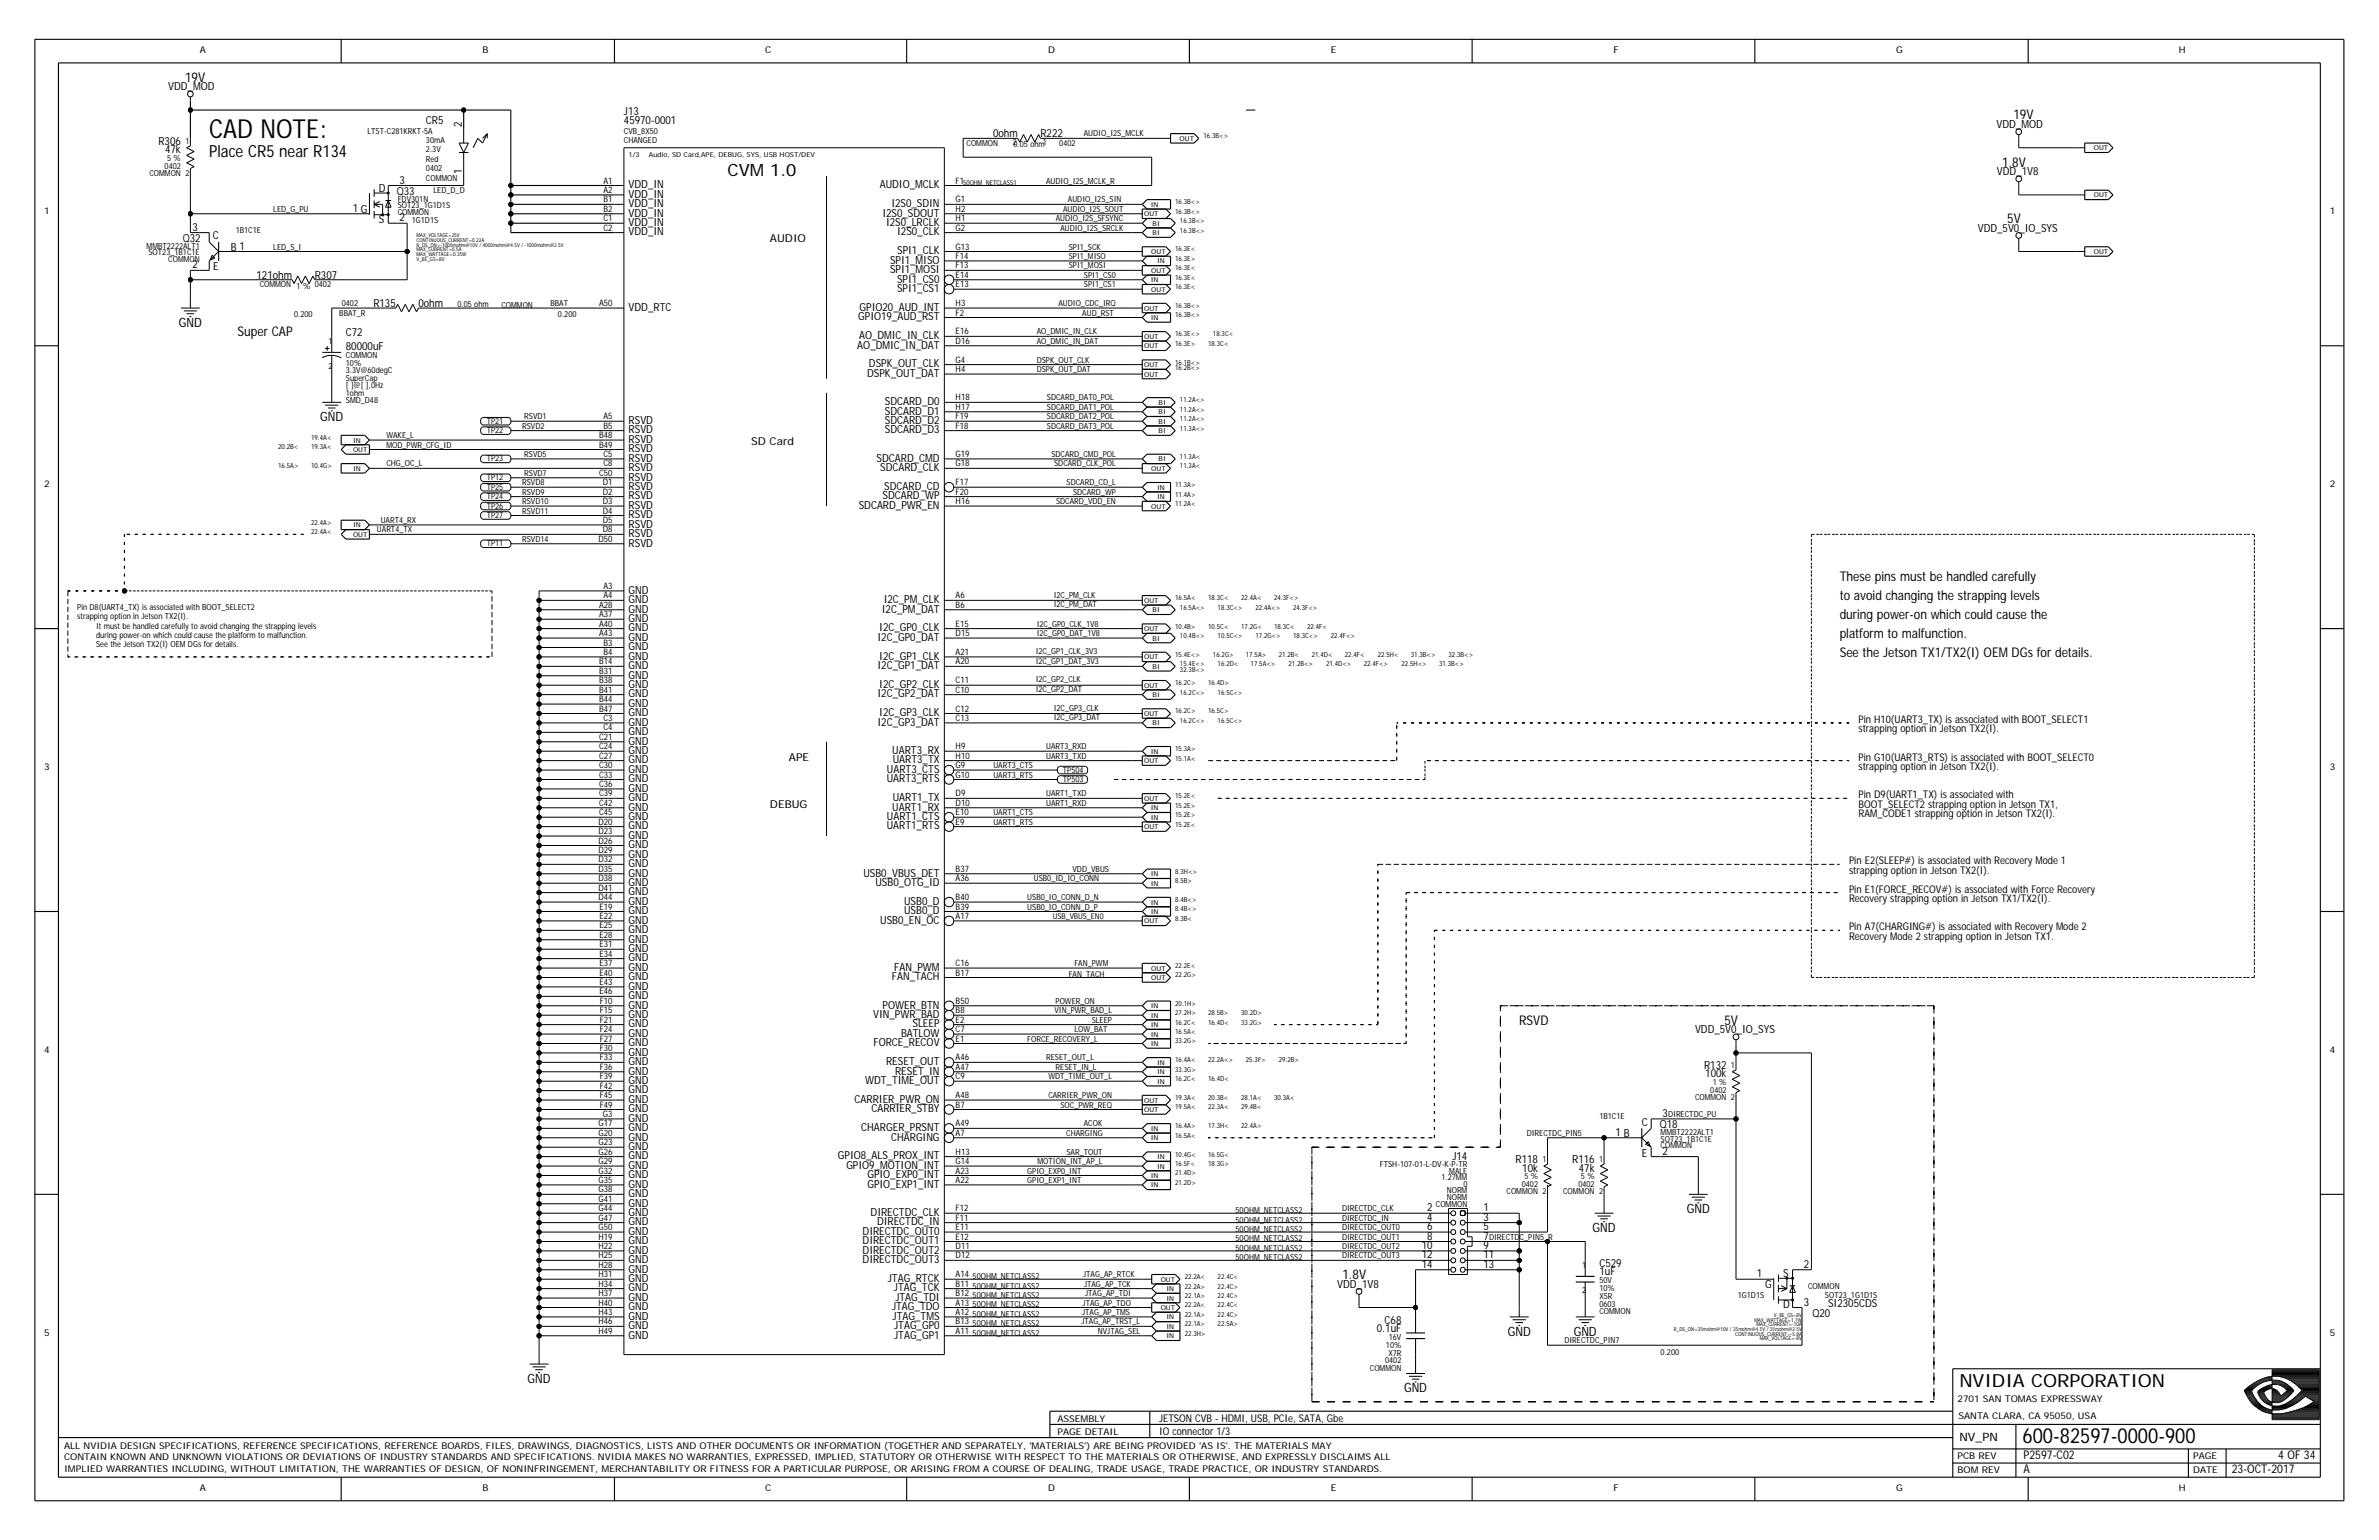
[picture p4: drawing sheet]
<svg xmlns="http://www.w3.org/2000/svg" width="432mm" height="279mm" viewBox="0 0 432 279" stroke-linecap="round" stroke-linejoin="round" font-family="sans-serif">
<defs><g id="words">
<text font-size="4.8" x="38" y="25.1">CAD NOTE:</text>
<text font-size="3.8" x="367.1" y="261.8">600-82597-0000-900</text>
<text font-size="3.3" x="355.6" y="251.6">NVIDIA CORPORATION</text>
<text font-size="3.1" x="132.1" y="31.9">CVM 1.0</text>
<text font-size="3" x="38" y="28.5">Place CR5 near R134</text>
<g font-size="2.4">
<text x="33.6" y="14.8">19V</text>
<text x="365.4" y="21.7">19V</text>
<text x="363.4" y="30.2">1.8V</text>
<text x="364.3" y="40.5">5V</text>
<text x="43.1" y="61">Super CAP</text>
<text x="333.9" y="105.5">These pins must be handled carefully</text>
<text x="333.9" y="108.9">to avoid changing the strapping levels</text>
<text x="333.9" y="112.3">during power-on which could cause the</text>
<text x="333.9" y="119.2">See the Jetson TX1/TX2(I) OEM DGs for details.</text>
<text x="333.9" y="115.8">platform to malfunction.</text>
<text x="275.8" y="185.9">RSVD</text>
<text x="313" y="185.9">5V</text>
<text x="243.7" y="232.1">1.8V</text>
</g>
<g font-size="2.3">
<text x="32.5" y="59.3">GND</text>
<text x="58.1" y="76.4">GND</text>
<text x="306.2" y="220.1">GND</text>
<text x="289.1" y="223.5">GND</text>
<text x="273.7" y="242.3">GND</text>
<text x="285.6" y="242.3">GND</text>
<text x="95.8" y="250.9">GND</text>
<text x="254.8" y="252.6">GND</text>
</g>
<g font-size="2.2">
<text x="367.3" y="267.3">A</text>
<text x="367.3" y="264.8">P2597-C02</text>
<text x="405.1" y="267.3">23-OCT-2017</text>
<text x="413.5" y="264.8">4 OF 34</text>
</g>
<text font-size="2.1" x="355.6" y="261.5">NV_PN</text>
<g font-size="2">
<text x="30.5" y="16.4">VDD_MOD</text>
<text x="77.3" y="22.5">CR5</text>
<text x="83.8" y="23" transform="rotate(-90 83.8 23)">2</text>
<text x="113.2" y="22.5">45970-0001</text>
<text x="113.2" y="20.8">J13</text>
<text x="362.4" y="23.2">VDD_MOD</text>
<text x="28.8" y="26.3">R306</text>
<text x="30" y="27.8">47k</text>
<text x="180.3" y="24.9">0ohm</text>
<text x="188.9" y="24.9">R222</text>
<text x="68.8" y="34.9">D</text>
<text x="72" y="35.4">Q33</text>
<text x="72.5" y="33.3">3</text>
<text x="83.8" y="31.6" transform="rotate(-90 83.8 31.6)">1</text>
<text x="114.1" y="35.9">VDD_IN</text>
<text x="114.1" y="34.2">VDD_IN</text>
<text x="159.7" y="34.2">AUDIO_MCLK</text>
<text x="362.5" y="31.8">VDD_1V8</text>
<text x="34.9" y="41.9">3</text>
<text x="64" y="38.4">1 G</text>
<text x="68.8" y="40.5">S</text>
<text x="72.5" y="40.2">2</text>
<text x="114.1" y="41">VDD_IN</text>
<text x="114.1" y="39.3">VDD_IN</text>
<text x="114.1" y="37.6">VDD_IN</text>
<text x="160.2" y="39.3">I2S0_SDOUT</text>
<text x="160.8" y="41">I2S0_LRCLK</text>
<text x="161.8" y="37.6">I2S0_SDIN</text>
<text x="33.2" y="43.9">Q32</text>
<text x="38.6" y="43.4">C</text>
<text x="41.9" y="45.5">B 1</text>
<text x="114.1" y="42.7">VDD_IN</text>
<text x="139.8" y="43.9">AUDIO</text>
<text x="161.5" y="47.9">SPI1_MISO</text>
<text x="162.9" y="46.1">SPI1_CLK</text>
<text x="162.9" y="42.7">I2S0_CLK</text>
<text x="359" y="42">VDD_5V0_IO_SYS</text>
<text x="34.9" y="48.7">2</text>
<text x="38.7" y="49">E</text>
<text x="46.6" y="50.6">121ohm</text>
<text x="57.1" y="50.6">R307</text>
<text x="161.5" y="49.6">SPI1_MOSI</text>
<text x="162.8" y="53">SPI1_CS1</text>
<text x="162.8" y="51.3">SPI1_CS0</text>
<text x="67.8" y="55.7">R135</text>
<text x="76" y="55.7">0ohm</text>
<text x="114.1" y="56.4">VDD_RTC</text>
<text x="155.8" y="58.1">GPIO19_AUD_RST</text>
<text x="156" y="56.4">GPIO20_AUD_INT</text>
<text x="62.8" y="61">C72</text>
<text x="62.8" y="63.4">80000uF</text>
<text x="155.6" y="63.2">AO_DMIC_IN_DAT</text>
<text x="155.9" y="61.5">AO_DMIC_IN_CLK</text>
<text x="157.4" y="68.4">DSPK_OUT_DAT</text>
<text x="157.7" y="66.7">DSPK_OUT_CLK</text>
<text x="114.1" y="76.9">RSVD</text>
<text x="160.6" y="76.9">SDCARD_D2</text>
<text x="160.6" y="75.2">SDCARD_D1</text>
<text x="160.6" y="73.5">SDCARD_D0</text>
<text x="114.1" y="83.8">RSVD</text>
<text x="114.1" y="82.1">RSVD</text>
<text x="114.1" y="80.4">RSVD</text>
<text x="114.1" y="78.6">RSVD</text>
<text x="136.3" y="80.7">SD Card</text>
<text x="159.1" y="83.8">SDCARD_CMD</text>
<text x="160.6" y="78.6">SDCARD_D3</text>
<text x="114.1" y="88.9">RSVD</text>
<text x="114.1" y="87.2">RSVD</text>
<text x="114.1" y="85.5">RSVD</text>
<text x="159.8" y="85.5">SDCARD_CLK</text>
<text x="160.5" y="88.9">SDCARD_CD</text>
<text x="114.1" y="95.7">RSVD</text>
<text x="114.1" y="94">RSVD</text>
<text x="114.1" y="92.3">RSVD</text>
<text x="114.1" y="90.6">RSVD</text>
<text x="155.9" y="92.3">SDCARD_PWR_EN</text>
<text x="160.2" y="90.6">SDCARD_WP</text>
<text x="114.1" y="99.2">RSVD</text>
<text x="114.1" y="97.5">RSVD</text>
<text x="114.1" y="107.7">GND</text>
<text x="114.1" y="111.1">GND</text>
<text x="114.1" y="109.4">GND</text>
<text x="114.1" y="112.9">GND</text>
<text x="160.1" y="111.1">I2C_PM_DAT</text>
<text x="160.4" y="109.4">I2C_PM_CLK</text>
<text x="114.1" y="119.7">GND</text>
<text x="114.1" y="118">GND</text>
<text x="114.1" y="116.3">GND</text>
<text x="114.1" y="114.6">GND</text>
<text x="159.3" y="116.3">I2C_GP0_DAT</text>
<text x="159.6" y="119.7">I2C_GP1_CLK</text>
<text x="159.6" y="114.6">I2C_GP0_CLK</text>
<text x="114.1" y="123.1">GND</text>
<text x="114.1" y="121.4">GND</text>
<text x="114.1" y="124.8">GND</text>
<text x="159.3" y="121.4">I2C_GP1_DAT</text>
<text x="159.6" y="124.8">I2C_GP2_CLK</text>
<text x="114.1" y="131.7">GND</text>
<text x="114.1" y="130">GND</text>
<text x="114.1" y="128.3">GND</text>
<text x="114.1" y="126.5">GND</text>
<text x="159.3" y="131.7">I2C_GP3_DAT</text>
<text x="159.3" y="126.5">I2C_GP2_DAT</text>
<text x="159.6" y="130">I2C_GP3_CLK</text>
<text x="114.1" y="136.8">GND</text>
<text x="114.1" y="135.1">GND</text>
<text x="114.1" y="133.4">GND</text>
<text x="162" y="136.8">UART3_RX</text>
<text x="114.1" y="143.6">GND</text>
<text x="114.1" y="141.9">GND</text>
<text x="114.1" y="140.2">GND</text>
<text x="114.1" y="138.5">GND</text>
<text x="143.2" y="138">APE</text>
<text x="160.9" y="141.9">UART3_RTS</text>
<text x="161" y="140.2">UART3_CTS</text>
<text x="162" y="138.5">UART3_TX</text>
<text x="114.1" y="148.8">GND</text>
<text x="114.1" y="147.1">GND</text>
<text x="114.1" y="145.4">GND</text>
<text x="139.8" y="146.6">DEBUG</text>
<text x="161" y="148.8">UART1_CTS</text>
<text x="162" y="147.1">UART1_RX</text>
<text x="162" y="145.4">UART1_TX</text>
<text x="114.1" y="152.2">GND</text>
<text x="114.1" y="150.5">GND</text>
<text x="114.1" y="153.9">GND</text>
<text x="114.1" y="155.6">GND</text>
<text x="160.9" y="150.5">UART1_RTS</text>
<text x="114.1" y="160.8">GND</text>
<text x="114.1" y="159">GND</text>
<text x="114.1" y="157.3">GND</text>
<text x="156.7" y="159">USB0_VBUS_DET</text>
<text x="158.9" y="160.8">USB0_OTG_ID</text>
<text x="114.1" y="167.6">GND</text>
<text x="114.1" y="165.9">GND</text>
<text x="114.1" y="164.2">GND</text>
<text x="114.1" y="162.5">GND</text>
<text x="159.8" y="167.6">USB0_EN_OC</text>
<text x="164.1" y="164.2">USB0_D</text>
<text x="164.1" y="165.9">USB0_D</text>
<text x="114.1" y="172.7">GND</text>
<text x="114.1" y="171">GND</text>
<text x="114.1" y="169.3">GND</text>
<text x="114.1" y="179.6">GND</text>
<text x="114.1" y="177.9">GND</text>
<text x="114.1" y="176.1">GND</text>
<text x="114.1" y="174.4">GND</text>
<text x="161.9" y="177.9">FAN_TACH</text>
<text x="162.3" y="176.1">FAN_PWM</text>
<text x="114.1" y="184.7">GND</text>
<text x="114.1" y="183">GND</text>
<text x="114.1" y="181.3">GND</text>
<text x="158.5" y="184.7">VIN_PWR_BAD</text>
<text x="160.2" y="183">POWER_BTN</text>
<text x="114.1" y="191.5">GND</text>
<text x="114.1" y="189.8">GND</text>
<text x="114.1" y="188.1">GND</text>
<text x="114.1" y="186.4">GND</text>
<text x="158.5" y="189.8">FORCE_RECOV</text>
<text x="163.5" y="188.1">BATLOW</text>
<text x="165.6" y="186.4">SLEEP</text>
<text x="307.7" y="187.4">VDD_5V0_IO_SYS</text>
<text x="114.1" y="196.7">GND</text>
<text x="114.1" y="195">GND</text>
<text x="114.1" y="193.3">GND</text>
<text x="157" y="196.7">WDT_TIME_OUT</text>
<text x="160.8" y="193.3">RESET_OUT</text>
<text x="162.5" y="195">RESET_IN</text>
<text x="309.3" y="193.9">R132</text>
<text x="309.5" y="195.5">100k</text>
<text x="114.1" y="203.5">GND</text>
<text x="114.1" y="201.8">GND</text>
<text x="114.1" y="200.1">GND</text>
<text x="114.1" y="198.4">GND</text>
<text x="155.1" y="200.1">CARRIER_PWR_ON</text>
<text x="158.2" y="201.8">CARRIER_STBY</text>
<text x="301.8" y="202.7">3</text>
<text x="114.1" y="208.6">GND</text>
<text x="114.1" y="206.9">GND</text>
<text x="114.1" y="205.2">GND</text>
<text x="156.3" y="205.2">CHARGER_PRSNT</text>
<text x="161.7" y="206.9">CHARGING</text>
<text x="293.2" y="206.1">1 B</text>
<text x="298" y="209.8">E</text>
<text x="298" y="204.2">C</text>
<text x="301.2" y="204.7">Q18</text>
<text x="301.8" y="209.5">2</text>
<text x="114.1" y="215.5">GND</text>
<text x="114.1" y="213.8">GND</text>
<text x="114.1" y="212.1">GND</text>
<text x="114.1" y="210.4">GND</text>
<text x="152.1" y="210.4">GPIO8_ALS_PROX_INT</text>
<text x="153.6" y="212.1">GPIO9_MOTION_INT</text>
<text x="157.4" y="215.5">GPIO_EXP1_INT</text>
<text x="157.4" y="213.8">GPIO_EXP0_INT</text>
<text x="263.6" y="210.5">J14</text>
<text x="275.1" y="211">R118</text>
<text x="276.3" y="212.6">10k</text>
<text x="285.4" y="211">R116</text>
<text x="286.6" y="212.6">47k</text>
<text x="114.1" y="220.6">GND</text>
<text x="114.1" y="218.9">GND</text>
<text x="114.1" y="217.2">GND</text>
<text x="158" y="220.6">DIRECTDC_CLK</text>
<text x="259" y="221.5">4</text>
<text x="259" y="219.8">2</text>
<text x="269.3" y="221.5">3</text>
<text x="269.3" y="219.8">1</text>
<text x="114.1" y="227.5">GND</text>
<text x="114.1" y="225.8">GND</text>
<text x="114.1" y="224">GND</text>
<text x="114.1" y="222.3">GND</text>
<text x="156.6" y="227.5">DIRECTDC_OUT2</text>
<text x="156.6" y="225.8">DIRECTDC_OUT1</text>
<text x="156.6" y="224">DIRECTDC_OUT0</text>
<text x="159.2" y="222.3">DIRECTDC_IN</text>
<text x="258" y="226.6">10</text>
<text x="259" y="224.9">8</text>
<text x="259" y="223.2">6</text>
<text x="269.3" y="226.6">9</text>
<text x="269.3" y="224.9">7</text>
<text x="269.3" y="223.2">5</text>
<text x="114.1" y="232.6">GND</text>
<text x="114.1" y="230.9">GND</text>
<text x="114.1" y="229.2">GND</text>
<text x="156.6" y="229.2">DIRECTDC_OUT3</text>
<text x="161.1" y="232.6">JTAG_RTCK</text>
<text x="242.7" y="233.6">VDD_1V8</text>
<text x="258" y="230">14</text>
<text x="258" y="228.3">12</text>
<text x="269.3" y="230">13</text>
<text x="269.3" y="228.3">11</text>
<text x="290.3" y="229.9">C529</text>
<text x="290.3" y="231.4">1uF</text>
<text x="318.9" y="231.7">1</text>
<text x="320.4" y="233.6">G</text>
<text x="323.6" y="231.7">S</text>
<text x="327.4" y="230">2</text>
<text x="114.1" y="239.4">GND</text>
<text x="114.1" y="237.7">GND</text>
<text x="114.1" y="236">GND</text>
<text x="114.1" y="234.3">GND</text>
<text x="161.9" y="237.7">JTAG_TDO</text>
<text x="162" y="239.4">JTAG_TMS</text>
<text x="162.3" y="234.3">JTAG_TCK</text>
<text x="162.5" y="236">JTAG_TDI</text>
<text x="323.6" y="237.4">D</text>
<text x="327.4" y="236.9">3</text>
<text x="328.9" y="238.9">Q20</text>
<text x="331.8" y="237.2">SI2305CDS</text>
<text x="114.1" y="242.9">GND</text>
<text x="114.1" y="241.2">GND</text>
<text x="162.3" y="242.9">JTAG_GP1</text>
<text x="162.3" y="241.2">JTAG_GP0</text>
<text x="249.9" y="241.7">0.1uF</text>
<text x="251.3" y="240.1">C68</text>
</g>
<g font-size="1.9">
<text x="337.3" y="131.2">Pin H10(UART3_TX) is associated with BOOT_SELECT1</text>
<text x="337.3" y="132.9">strapping option in Jetson TX2(I).</text>
<text x="337.3" y="138">Pin G10(UART3_RTS) is associated with BOOT_SELECT0</text>
<text x="337.3" y="139.7">strapping option in Jetson TX2(I).</text>
<text x="337.3" y="146.6">BOOT_SELECT2 strapping option in Jetson TX1,</text>
<text x="337.3" y="144.8">Pin D9(UART1_TX) is associated with</text>
<text x="337.3" y="148.3">RAM_CODE1 strapping option in Jetson TX2(I).</text>
<text x="335.6" y="161.9">Pin E1(FORCE_RECOV#) is associated with Force Recovery</text>
<text x="335.6" y="158.5">strapping option in Jetson TX2(I).</text>
<text x="335.6" y="156.8">Pin E2(SLEEP#) is associated with Recovery Mode 1</text>
<text x="335.6" y="163.7">Recovery strapping option in Jetson TX1/TX2(I).</text>
<text x="335.6" y="168.8">Pin A7(CHARGING#) is associated with Recovery Mode 2</text>
<text x="335.6" y="170.5">Recovery Mode 2 strapping option in Jetson TX1.</text>
<text x="210.4" y="257.9">JETSON CVB - HDMI, USB, PCIe, SATA, Gbe</text>
<text x="210.4" y="260.3">IO connector 1/3</text>
</g>
<g font-size="1.7">
<text x="36.3" y="9.7">A</text>
<text x="87.6" y="9.7">B</text>
<text x="138.9" y="9.7">C</text>
<text x="190.2" y="9.7">D</text>
<text x="241.5" y="9.7">E</text>
<text x="292.9" y="9.7">F</text>
<text x="344.2" y="9.7">G</text>
<text x="395.5" y="9.7">H</text>
<text x="8" y="38.8">1</text>
<text x="422.9" y="38.8">1</text>
<text x="8" y="88.4">2</text>
<text x="422.9" y="88.4">2</text>
<text x="8" y="139.7">3</text>
<text x="422.9" y="139.7">3</text>
<text x="8" y="191">4</text>
<text x="422.9" y="191">4</text>
<text x="8" y="242.3">5</text>
<text x="422.9" y="242.3">5</text>
<text x="191.9" y="257.9">ASSEMBLY</text>
<text x="355.3" y="254.3">2701 SAN TOMAS EXPRESSWAY</text>
<text x="355.5" y="257.4">SANTA CLARA, CA 95050, USA</text>
<text x="11.6" y="262.9">ALL NVIDIA DESIGN SPECIFICATIONS, REFERENCE SPECIFICATIONS, REFERENCE BOARDS, FILES, DRAWINGS, DIAGNOSTICS, LISTS AND OTHER DOCUMENTS OR INFORMATION (TOGETHER AND SEPARATELY, 'MATERIALS') ARE BEING PROVIDED 'AS IS'. THE MATERIALS MAY</text>
<text x="191.9" y="260.3">PAGE DETAIL</text>
<text x="11.6" y="264.9">CONTAIN KNOWN AND UNKNOWN VIOLATIONS OR DEVIATIONS OF INDUSTRY STANDARDS AND SPECIFICATIONS. NVIDIA MAKES NO WARRANTIES, EXPRESSED, IMPLIED, STATUTORY OR OTHERWISE WITH RESPECT TO THE MATERIALS OR OTHERWISE, AND EXPRESSLY DISCLAIMS ALL</text>
<text x="11.6" y="267.2">IMPLIED WARRANTIES INCLUDING, WITHOUT LIMITATION, THE WARRANTIES OF DESIGN, OF NONINFRINGEMENT, MERCHANTABILITY OR FITNESS FOR A PARTICULAR PURPOSE, OR ARISING FROM A COURSE OF DEALING, TRADE USAGE, TRADE PRACTICE, OR INDUSTRY STANDARDS.</text>
<text x="355.3" y="267.3">BOM REV</text>
<text x="355.3" y="264.8">PCB REV</text>
<text x="398.1" y="264.8">PAGE</text>
<text x="398.1" y="267.3">DATE</text>
<text x="36.3" y="270.6">A</text>
<text x="87.6" y="270.6">B</text>
<text x="138.9" y="270.6">C</text>
<text x="190.2" y="270.6">D</text>
<text x="241.5" y="270.6">E</text>
<text x="292.9" y="270.6">F</text>
<text x="344.2" y="270.6">G</text>
<text x="395.5" y="270.6">H</text>
</g>
<g font-size="1.6">
<text x="109.5" y="35">A2</text>
<text x="109.5" y="33.3">A1</text>
<text x="173.5" y="33.3">F1</text>
<text x="109.5" y="41.9">C2</text>
<text x="109.5" y="40.2">C1</text>
<text x="109.5" y="38.4">B2</text>
<text x="109.5" y="36.7">B1</text>
<text x="173.5" y="38.4">H2</text>
<text x="173.5" y="36.7">G1</text>
<text x="173.5" y="40.2">H1</text>
<text x="173.5" y="41.9">G2</text>
<text x="173.5" y="47">F14</text>
<text x="173.5" y="45.3">G13</text>
<text x="173.5" y="48.7">F13</text>
<text x="173.5" y="52.1">E13</text>
<text x="173.5" y="50.4">E14</text>
<text x="108.7" y="55.5">A50</text>
<text x="173.5" y="55.5">H3</text>
<text x="173.5" y="57.3">F2</text>
<text x="173.5" y="65.8">G4</text>
<text x="173.5" y="62.4">D16</text>
<text x="173.5" y="60.7">E16</text>
<text x="173.5" y="67.5">H4</text>
<text x="109.5" y="76.1">A5</text>
<text x="109.5" y="77.8">B5</text>
<text x="173.5" y="77.8">F18</text>
<text x="173.5" y="76.1">F19</text>
<text x="173.5" y="74.4">H17</text>
<text x="173.5" y="72.7">H18</text>
<text x="108.8" y="81.2">B49</text>
<text x="108.8" y="79.5">B48</text>
<text x="109.5" y="82.9">C5</text>
<text x="173.5" y="82.9">G19</text>
<text x="108.7" y="86.3">C50</text>
<text x="109.4" y="89.8">D2</text>
<text x="109.4" y="88.1">D1</text>
<text x="109.5" y="84.6">C8</text>
<text x="173.5" y="89.8">F20</text>
<text x="173.5" y="84.6">G18</text>
<text x="173.5" y="88.1">F17</text>
<text x="109.4" y="94.9">D5</text>
<text x="109.4" y="93.2">D4</text>
<text x="109.4" y="91.5">D3</text>
<text x="173.5" y="91.5">H16</text>
<text x="108.6" y="98.3">D50</text>
<text x="109.4" y="96.6">D8</text>
<text x="109.5" y="106.9">A3</text>
<text x="108.7" y="113.7">A40</text>
<text x="108.7" y="112">A37</text>
<text x="108.7" y="110.3">A28</text>
<text x="109.5" y="108.6">A4</text>
<text x="173.5" y="110.3">B6</text>
<text x="173.5" y="108.6">A6</text>
<text x="173.5" y="113.7">E15</text>
<text x="108.7" y="115.4">A43</text>
<text x="109.5" y="118.8">B4</text>
<text x="109.5" y="117.1">B3</text>
<text x="173.5" y="118.8">A21</text>
<text x="173.5" y="115.4">D15</text>
<text x="108.8" y="125.7">B41</text>
<text x="108.8" y="124">B38</text>
<text x="108.8" y="122.3">B31</text>
<text x="108.8" y="120.6">B14</text>
<text x="173.5" y="125.7">C10</text>
<text x="173.5" y="124">C11</text>
<text x="173.5" y="120.6">A20</text>
<text x="108.8" y="129.1">B47</text>
<text x="108.8" y="127.4">B44</text>
<text x="109.5" y="130.8">C3</text>
<text x="173.5" y="130.8">C13</text>
<text x="173.5" y="129.1">C12</text>
<text x="108.7" y="137.7">C27</text>
<text x="108.7" y="135.9">C24</text>
<text x="108.7" y="134.2">C21</text>
<text x="109.5" y="132.5">C4</text>
<text x="173.5" y="137.7">H10</text>
<text x="173.5" y="135.9">H9</text>
<text x="108.7" y="142.8">C36</text>
<text x="108.7" y="141.1">C33</text>
<text x="108.7" y="139.4">C30</text>
<text x="173.5" y="141.1">G10</text>
<text x="173.5" y="139.4">G9</text>
<text x="108.6" y="149.6">D20</text>
<text x="108.7" y="147.9">C45</text>
<text x="108.7" y="146.2">C42</text>
<text x="108.7" y="144.5">C39</text>
<text x="173.5" y="144.5">D9</text>
<text x="173.5" y="146.2">D10</text>
<text x="173.5" y="149.6">E9</text>
<text x="173.5" y="147.9">E10</text>
<text x="108.6" y="154.8">D29</text>
<text x="108.6" y="153.1">D26</text>
<text x="108.6" y="151.3">D23</text>
<text x="108.6" y="161.6">D41</text>
<text x="108.6" y="159.9">D38</text>
<text x="108.6" y="158.2">D35</text>
<text x="108.6" y="156.5">D32</text>
<text x="173.5" y="158.2">B37</text>
<text x="173.5" y="159.9">A36</text>
<text x="108.6" y="163.3">D44</text>
<text x="108.8" y="166.7">E22</text>
<text x="108.8" y="165">E19</text>
<text x="173.5" y="166.7">A17</text>
<text x="173.5" y="163.3">B40</text>
<text x="173.5" y="165">B39</text>
<text x="108.8" y="173.6">E34</text>
<text x="108.8" y="171.9">E31</text>
<text x="108.8" y="170.2">E28</text>
<text x="108.8" y="168.4">E25</text>
<text x="108.8" y="178.7">E43</text>
<text x="108.8" y="177">E40</text>
<text x="108.8" y="175.3">E37</text>
<text x="173.5" y="177">B17</text>
<text x="173.5" y="175.3">C16</text>
<text x="108.8" y="180.4">E46</text>
<text x="108.9" y="185.6">F21</text>
<text x="108.9" y="183.8">F15</text>
<text x="108.9" y="182.1">F10</text>
<text x="173.5" y="185.6">E2</text>
<text x="173.5" y="182.1">B50</text>
<text x="173.5" y="183.8">B8</text>
<text x="108.9" y="190.7">F30</text>
<text x="108.9" y="189">F27</text>
<text x="108.9" y="187.3">F24</text>
<text x="173.5" y="189">E1</text>
<text x="173.5" y="187.3">C7</text>
<text x="108.9" y="197.5">F42</text>
<text x="108.9" y="195.8">F39</text>
<text x="108.9" y="194.1">F36</text>
<text x="108.9" y="192.4">F33</text>
<text x="173.5" y="192.4">A46</text>
<text x="173.5" y="194.1">A47</text>
<text x="173.5" y="195.8">C9</text>
<text x="108.9" y="201">F49</text>
<text x="108.9" y="199.2">F45</text>
<text x="109.4" y="202.7">G3</text>
<text x="173.5" y="201">B7</text>
<text x="173.5" y="199.2">A48</text>
<text x="108.6" y="209.5">G26</text>
<text x="108.6" y="207.8">G23</text>
<text x="108.6" y="206.1">G20</text>
<text x="108.6" y="204.4">G17</text>
<text x="173.5" y="206.1">A7</text>
<text x="173.5" y="204.4">A49</text>
<text x="173.5" y="209.5">H13</text>
<text x="108.6" y="214.6">G35</text>
<text x="108.6" y="212.9">G32</text>
<text x="108.6" y="211.2">G29</text>
<text x="173.5" y="214.6">A22</text>
<text x="173.5" y="212.9">A23</text>
<text x="173.5" y="211.2">G14</text>
<text x="108.6" y="221.5">G47</text>
<text x="108.6" y="219.8">G44</text>
<text x="108.6" y="218.1">G41</text>
<text x="108.6" y="216.3">G38</text>
<text x="173.5" y="221.5">F11</text>
<text x="173.5" y="219.8">F12</text>
<text x="108.6" y="226.6">H22</text>
<text x="108.6" y="224.9">H19</text>
<text x="108.6" y="223.2">G50</text>
<text x="173.5" y="226.6">D11</text>
<text x="173.5" y="224.9">E12</text>
<text x="173.5" y="223.2">E11</text>
<text x="108.6" y="233.5">H34</text>
<text x="108.6" y="231.7">H31</text>
<text x="108.6" y="230">H28</text>
<text x="108.6" y="228.3">H25</text>
<text x="173.5" y="228.3">D12</text>
<text x="173.5" y="233.5">B11</text>
<text x="173.5" y="231.7">A14</text>
<text x="108.6" y="238.6">H43</text>
<text x="108.6" y="236.9">H40</text>
<text x="108.6" y="235.2">H37</text>
<text x="173.5" y="238.6">A12</text>
<text x="173.5" y="236.9">A13</text>
<text x="173.5" y="235.2">B12</text>
<text x="108.6" y="242">H49</text>
<text x="108.6" y="240.3">H46</text>
<text x="173.5" y="242">A11</text>
<text x="173.5" y="240.3">B13</text>
</g>
<g font-size="1.5">
<text x="30.4" y="29.2">5 %</text>
<text x="33.6" y="26.1">1</text>
<text x="66.7" y="24.2">LTST-C281KRKT-5A</text>
<text x="77.3" y="29.4">Red</text>
<text x="77.3" y="27.7">2.3V</text>
<text x="77.3" y="26">30mA</text>
<text x="113.2" y="24.2">CVB_8X50</text>
<text x="113.2" y="26">CHANGED</text>
<text x="175.4" y="26.5">COMMON</text>
<text x="183.8" y="26.3">2</text>
<text x="184" y="26.7">0.05 ohm</text>
<text x="189.3" y="26.3">1</text>
<text x="192.3" y="26.5">0402</text>
<text x="196.7" y="24.8">AUDIO_I2S_MCLK</text>
<text x="27.1" y="31.9">COMMON 2</text>
<text x="29.9" y="30.6">0402</text>
<text x="77.3" y="31.1">0402</text>
<text x="77.3" y="32.8">COMMON</text>
<text x="78.7" y="35">LED_D_D</text>
<text x="189.9" y="33.3">AUDIO_I2S_MCLK_R</text>
<text x="49.6" y="38.4">LED_G_PU</text>
<text x="72.2" y="36.6">FDV301N</text>
<text x="72.2" y="37.8">SOT23_1G1D1S</text>
<text x="72.2" y="39">COMMON</text>
<text x="74.8" y="40.5">1G1D1S</text>
<text x="191.6" y="40.2">AUDIO_I2S_SFSYNC</text>
<text x="192.5" y="41.9">AUDIO_I2S_SRCLK</text>
<text x="192.9" y="38.4">AUDIO_I2S_SOUT</text>
<text x="193.8" y="36.7">AUDIO_I2S_SIN</text>
<text x="26.6" y="45.1">MMBT2222ALT1</text>
<text x="26.9" y="46.3">SOT23_1B1C1E</text>
<text x="30.5" y="47.5">COMMON</text>
<text x="42.8" y="42.2">1B1C1E</text>
<text x="49.6" y="45.3">LED_S_I</text>
<text x="194" y="47">SPI1_MISO</text>
<text x="194" y="45.3">SPI1_SCK</text>
<text x="47.1" y="52.1">COMMON 1 % 0402</text>
<text x="194" y="48.7">SPI1_MOSI</text>
<text x="196.7" y="52.1">SPI1_CS1</text>
<text x="196.7" y="50.4">SPI1_CS0</text>
<text x="53.4" y="57.6">0.200</text>
<text x="61.6" y="57.3">BBAT_R</text>
<text x="62" y="55.5">0402</text>
<text x="83" y="55.8">0.05 ohm</text>
<text x="91" y="55.9">COMMON</text>
<text x="99.9" y="55.5">BBAT</text>
<text x="101.3" y="57.6">0.200</text>
<text x="192.1" y="55.5">AUDIO_CDC_IRQ</text>
<text x="196.4" y="57.3">AUD_RST</text>
<text x="59.6" y="62.4">1</text>
<text x="62.8" y="65">COMMON</text>
<text x="188.2" y="65.8">DSPK_OUT_CLK</text>
<text x="188.2" y="62.4">AO_DMIC_IN_DAT</text>
<text x="188.2" y="60.7">AO_DMIC_IN_CLK</text>
<text x="59.6" y="67">2</text>
<text x="62.8" y="67.7">3.3V@60degC</text>
<text x="62.8" y="69.1">SuperCap</text>
<text x="62.8" y="66.3">10%</text>
<text x="62.8" y="71.8">1ohm</text>
<text x="62.8" y="70.4">[ ]@[ ],0Hz</text>
<text x="188.2" y="67.5">DSPK_OUT_DAT</text>
<text x="62.8" y="73.2">SMD_D48</text>
<text x="88.3" y="76.9">TP21</text>
<text x="94.8" y="77.8">RSVD2</text>
<text x="95.2" y="76.1">RSVD1</text>
<text x="190" y="77.8">SDCARD_DAT3_POL</text>
<text x="190" y="76.1">SDCARD_DAT2_POL</text>
<text x="190" y="74.4">SDCARD_DAT1_POL</text>
<text x="190" y="72.7">SDCARD_DAT0_POL</text>
<text x="70.1" y="81.2">MOD_PWR_CFG_ID</text>
<text x="70.1" y="79.5">WAKE_L</text>
<text x="88.3" y="83.7">TP23</text>
<text x="88.3" y="78.6">TP22</text>
<text x="95.2" y="82.9">RSVD5</text>
<text x="190.8" y="82.9">SDCARD_CMD_POL</text>
<text x="70.1" y="84.6">CHG_OC_L</text>
<text x="88.3" y="88.8">TP25</text>
<text x="88.3" y="87.1">TP12</text>
<text x="94.8" y="89.8">RSVD9</text>
<text x="94.8" y="88.1">RSVD8</text>
<text x="95.2" y="86.3">RSVD7</text>
<text x="191.3" y="84.6">SDCARD_CLK_POL</text>
<text x="193.6" y="88.1">SDCARD_CD_L</text>
<text x="194.8" y="89.8">SDCARD_WP</text>
<text x="69.1" y="94.9">UART4_RX</text>
<text x="88.3" y="90.5">TP24</text>
<text x="88.3" y="92.3">TP26</text>
<text x="88.3" y="94">TP27</text>
<text x="94.8" y="93.2">RSVD11</text>
<text x="94.8" y="91.5">RSVD10</text>
<text x="191.7" y="91.5">SDCARD_VDD_EN</text>
<text x="68.4" y="96.6">UART4_TX</text>
<text x="88.3" y="99.1">TP11</text>
<text x="94.8" y="98.3">RSVD14</text>
<text x="14" y="112.3">strapping option in Jetson TX2(I).</text>
<text x="14" y="110.6">Pin D8(UART4_TX) is associated with BOOT_SELECT2</text>
<text x="188.2" y="113.7">I2C_GP0_CLK_1V8</text>
<text x="191.2" y="110.1">I2C_PM_DAT</text>
<text x="191.2" y="108.4">I2C_PM_CLK</text>
<text x="17.4" y="114.1">It must be handled carefully to avoid changing the strapping levels</text>
<text x="17.4" y="117.5">See the Jetson TX2(I) OEM DGs for details.</text>
<text x="17.4" y="115.8">during power-on which could cause the platform to malfunction.</text>
<text x="188" y="118.7">I2C_GP1_CLK_3V3</text>
<text x="188.2" y="115.4">I2C_GP0_DAT_1V8</text>
<text x="188" y="123.8">I2C_GP2_CLK</text>
<text x="188" y="125.5">I2C_GP2_DAT</text>
<text x="188" y="120.4">I2C_GP1_DAT_3V3</text>
<text x="191.2" y="130.6">I2C_GP3_DAT</text>
<text x="191.2" y="128.9">I2C_GP3_CLK</text>
<text x="189.9" y="137.7">UART3_TXD</text>
<text x="189.9" y="135.9">UART3_RXD</text>
<text x="180.3" y="141.1">UART3_RTS</text>
<text x="180.3" y="139.4">UART3_CTS</text>
<text x="192.9" y="140.2">TP504</text>
<text x="192.9" y="141.9">TP503</text>
<text x="180.3" y="149.6">UART1_RTS</text>
<text x="180.3" y="147.9">UART1_CTS</text>
<text x="189.9" y="146.2">UART1_RXD</text>
<text x="189.9" y="144.5">UART1_TXD</text>
<text x="187.7" y="159.9">USB0_ID_IO_CONN</text>
<text x="194.7" y="158.2">VDD_VBUS</text>
<text x="186.5" y="163.3">USB0_IO_CONN_D_N</text>
<text x="186.5" y="165">USB0_IO_CONN_D_P</text>
<text x="191.1" y="166.7">USB_VBUS_EN0</text>
<text x="194" y="177.2">FAN_TACH</text>
<text x="195" y="175.3">FAN_PWM</text>
<text x="191.4" y="183.8">VIN_PWR_BAD_L</text>
<text x="191.6" y="182.1">POWER_ON</text>
<text x="198.2" y="185.6">SLEEP</text>
<text x="186.5" y="189">FORCE_RECOVERY_L</text>
<text x="195" y="187.3">LOW_BAT</text>
<text x="189.9" y="192.4">RESET_OUT_L</text>
<text x="190.3" y="195.8">WDT_TIME_OUT_L</text>
<text x="191.6" y="194.1">RESET_IN_L</text>
<text x="310.9" y="196.8">1 %</text>
<text x="314.2" y="193.8">1</text>
<text x="190.3" y="199.2">CARRIER_PWR_ON</text>
<text x="192.5" y="201">SOC_PWR_REQ</text>
<text x="290.3" y="203">1B1C1E</text>
<text x="302.8" y="202.7">DIRECTDC_PU</text>
<text x="307.7" y="199.6">COMMON 2</text>
<text x="310.4" y="198.2">0402</text>
<text x="193.5" y="206.1">CHARGING</text>
<text x="193.6" y="209.5">SAR_TOUT</text>
<text x="196.7" y="204.4">ACOK</text>
<text x="277.1" y="206.1">DIRECTDC_PIN5</text>
<text x="301.4" y="208.3">COMMON</text>
<text x="301.4" y="207.1">SOT23_1B1C1E</text>
<text x="301.4" y="205.9">MMBT2222ALT1</text>
<text x="186.5" y="214.6">GPIO_EXP1_INT</text>
<text x="186.5" y="212.9">GPIO_EXP0_INT</text>
<text x="188.3" y="211.2">MOTION_INT_AP_L</text>
<text x="250.5" y="211.7">FTSH-107-01-L-DV-K-P-TR</text>
<text x="261.6" y="214.1">1.27MM</text>
<text x="263.1" y="212.9">MALE</text>
<text x="265.6" y="215.3">0</text>
<text x="276.2" y="215.3">0402</text>
<text x="276.7" y="214">5 %</text>
<text x="280" y="210.9">1</text>
<text x="286.5" y="215.3">0402</text>
<text x="286.9" y="214">5 %</text>
<text x="290.2" y="210.9">1</text>
<text x="224.3" y="220.1">50OHM_NETCLASS2</text>
<text x="224.3" y="221.8">50OHM_NETCLASS2</text>
<text x="243.6" y="221.5">DIRECTDC_IN</text>
<text x="243.6" y="219.8">DIRECTDC_CLK</text>
<text x="260.6" y="218.9">COMMON</text>
<text x="262.6" y="216.5">NORM</text>
<text x="262.6" y="217.7">NORM</text>
<text x="273.4" y="216.7">COMMON 2</text>
<text x="283.7" y="216.7">COMMON 2</text>
<text x="224.3" y="223.5">50OHM_NETCLASS2</text>
<text x="224.3" y="225.2">50OHM_NETCLASS2</text>
<text x="224.3" y="227">50OHM_NETCLASS2</text>
<text x="243.6" y="226.6">DIRECTDC_OUT2</text>
<text x="243.6" y="224.9">DIRECTDC_OUT1</text>
<text x="243.6" y="223.2">DIRECTDC_OUT0</text>
<text x="270.3" y="224.9">DIRECTDC_PIN5_R</text>
<text x="176.5" y="232.1">50OHM_NETCLASS2</text>
<text x="176.5" y="233.8">50OHM_NETCLASS2</text>
<text x="196.6" y="231.7">JTAG_AP_RTCK</text>
<text x="196.8" y="233.5">JTAG_AP_TCK</text>
<text x="224.3" y="228.7">50OHM_NETCLASS2</text>
<text x="243.6" y="228.3">DIRECTDC_OUT3</text>
<text x="287.2" y="230">1</text>
<text x="290.3" y="232.8">50V</text>
<text x="328.2" y="233.8">COMMON</text>
<text x="176.5" y="235.5">50OHM_NETCLASS2</text>
<text x="176.5" y="237.2">50OHM_NETCLASS2</text>
<text x="176.5" y="238.9">50OHM_NETCLASS2</text>
<text x="196.4" y="238.6">JTAG_AP_TMS</text>
<text x="196.5" y="236.9">JTAG_AP_TDO</text>
<text x="196.9" y="235.2">JTAG_AP_TDI</text>
<text x="287.2" y="234.7">2</text>
<text x="290.3" y="237">0603</text>
<text x="290.3" y="238.4">COMMON</text>
<text x="290.3" y="234.3">10%</text>
<text x="290.3" y="235.7">X5R</text>
<text x="315.4" y="235.5">1G1D1S</text>
<text x="331.2" y="235.5">SOT23_1G1D1S</text>
<text x="176.5" y="240.6">50OHM_NETCLASS2</text>
<text x="176.5" y="242.3">50OHM_NETCLASS2</text>
<text x="196.3" y="240.3">JTAG_AP_TRST_L</text>
<text x="199.3" y="242">NVJTAG_SEL</text>
<text x="251.6" y="244.6">10%</text>
<text x="252" y="245.9">X7R</text>
<text x="252.1" y="243">16V</text>
<text x="284" y="243.7">DIRECTDC_PIN7</text>
<text x="301.4" y="245.8">0.200</text>
<text x="248.6" y="248.7">COMMON</text>
<text x="251.4" y="247.3">0402</text>
</g>
<g font-size="1.3">
<text x="218.4" y="25.1">16.3B&lt;&gt;</text>
<text x="213.3" y="38.8">16.3B&lt;&gt;</text>
<text x="213.3" y="37.1">16.3B&lt;&gt;</text>
<text x="214.2" y="40.5">16.3B&lt;&gt;</text>
<text x="213.3" y="47.3">16.3E&gt;</text>
<text x="213.3" y="45.6">16.3E&lt;</text>
<text x="214.2" y="42.2">16.3B&lt;&gt;</text>
<text x="213.3" y="49">16.3E&lt;</text>
<text x="213.3" y="52.5">16.3E&lt;</text>
<text x="213.3" y="50.8">16.3E&lt;</text>
<text x="213.3" y="55.9">16.3B&lt;&gt;</text>
<text x="213.3" y="57.6">16.3B&lt;&gt;</text>
<text x="213.3" y="62.7">16.3E&gt;</text>
<text x="213.3" y="61">16.3E&lt;&gt;</text>
<text x="219.3" y="62.7">18.3C&lt;</text>
<text x="220.2" y="61">18.3C&lt;</text>
<text x="213.3" y="66.2">16.1B&lt;&gt;</text>
<text x="213.3" y="67.2">16.2B&lt;&gt;</text>
<text x="214.2" y="76.4">11.2A&lt;&gt;</text>
<text x="214.2" y="74.7">11.2A&lt;&gt;</text>
<text x="214.2" y="73">11.2A&lt;&gt;</text>
<text x="50.5" y="81.6">20.2B&lt;</text>
<text x="56.5" y="81.6">19.3A&lt;</text>
<text x="56.5" y="79.8">19.4A&lt;</text>
<text x="214.2" y="78.1">11.3A&lt;&gt;</text>
<text x="214.2" y="83.3">11.3A&lt;</text>
<text x="50.5" y="85">16.5A&gt;</text>
<text x="56.5" y="85">10.4G&gt;</text>
<text x="213.3" y="88.4">11.3A&gt;</text>
<text x="214.2" y="85">11.3A&lt;</text>
<text x="56.5" y="95.2">22.4A&gt;</text>
<text x="213.3" y="91.8">11.2A&lt;</text>
<text x="213.3" y="90.1">11.4A&gt;</text>
<text x="56.5" y="96.9">22.4A&lt;</text>
<text x="213.3" y="108.9">16.5A&lt;</text>
<text x="214.2" y="110.6">16.5A&lt;&gt;</text>
<text x="219.3" y="108.9">18.3C&lt;</text>
<text x="221" y="110.6">18.3C&lt;&gt;</text>
<text x="225.3" y="108.9">22.4A&lt;</text>
<text x="227.9" y="110.6">22.4A&lt;&gt;</text>
<text x="231.3" y="108.9">24.3F&lt;&gt;</text>
<text x="234.7" y="110.6">24.3F&lt;&gt;</text>
<text x="213.3" y="119.2">15.4E&lt;&gt;</text>
<text x="213.3" y="114.1">10.4B&gt;</text>
<text x="214.2" y="115.8">10.4B&lt;&gt;</text>
<text x="219.3" y="114.1">10.5C&lt;</text>
<text x="220.2" y="119.2">16.2G&gt;</text>
<text x="221" y="115.8">10.5C&lt;&gt;</text>
<text x="225.3" y="114.1">17.2G&lt;</text>
<text x="226.1" y="119.2">17.5A&gt;</text>
<text x="227.9" y="115.8">17.2G&lt;&gt;</text>
<text x="231.3" y="114.1">18.3C&lt;</text>
<text x="232.1" y="119.2">21.2B&lt;</text>
<text x="234.7" y="115.8">18.3C&lt;&gt;</text>
<text x="237.3" y="114.1">22.4F&lt;</text>
<text x="238.1" y="119.2">21.4D&lt;</text>
<text x="241.5" y="115.8">22.4F&lt;&gt;</text>
<text x="244.1" y="119.2">22.4F&lt;</text>
<text x="250.1" y="119.2">22.5H&lt;</text>
<text x="256.1" y="119.2">31.3B&lt;&gt;</text>
<text x="262.9" y="119.2">32.3B&lt;&gt;</text>
<text x="213.3" y="124.3">16.2C&gt;</text>
<text x="214.2" y="120.9">15.4E&lt;&gt;</text>
<text x="214.2" y="121.9">32.3B&lt;&gt;</text>
<text x="219.3" y="124.3">16.4D&gt;</text>
<text x="221" y="120.9">16.2D&lt;</text>
<text x="227" y="120.9">17.5A&lt;&gt;</text>
<text x="233.8" y="120.9">21.2B&lt;&gt;</text>
<text x="240.7" y="120.9">21.4D&lt;&gt;</text>
<text x="247.5" y="120.9">22.4F&lt;&gt;</text>
<text x="254.4" y="120.9">22.5H&lt;&gt;</text>
<text x="261.2" y="120.9">31.3B&lt;&gt;</text>
<text x="213.3" y="129.4">16.2C&gt;</text>
<text x="214.2" y="131.2">16.2C&lt;&gt;</text>
<text x="214.2" y="126">16.2C&lt;&gt;</text>
<text x="219.3" y="129.4">16.5C&gt;</text>
<text x="221" y="131.2">16.5C&lt;&gt;</text>
<text x="221" y="126">16.5C&lt;&gt;</text>
<text x="213.3" y="136.3">15.3A&gt;</text>
<text x="213.3" y="138">15.1A&lt;</text>
<text x="213.3" y="144.8">15.2E&lt;</text>
<text x="213.3" y="150">15.2E&lt;</text>
<text x="213.3" y="146.6">15.2E&gt;</text>
<text x="213.3" y="148.3">15.2E&gt;</text>
<text x="213.3" y="158.5">8.3H&lt;&gt;</text>
<text x="213.3" y="160.2">8.5B&gt;</text>
<text x="213.3" y="167.1">8.3B&lt;</text>
<text x="213.3" y="163.7">8.4B&lt;&gt;</text>
<text x="213.3" y="165.4">8.4B&lt;&gt;</text>
<text x="213.3" y="177.3">22.2G&gt;</text>
<text x="213.3" y="175.6">22.2E&lt;</text>
<text x="213.3" y="184.2">27.2H&gt;</text>
<text x="213.3" y="185.9">16.2C&lt;</text>
<text x="213.3" y="182.5">20.1H&gt;</text>
<text x="219.3" y="184.2">28.5B&gt;</text>
<text x="219.3" y="185.9">16.4D&lt;</text>
<text x="225.3" y="184.2">30.2D&gt;</text>
<text x="225.3" y="185.9">33.2G&gt;</text>
<text x="213.3" y="189.3">33.2G&gt;</text>
<text x="213.3" y="187.6">16.5A&lt;</text>
<text x="213.3" y="196.2">16.2C&lt;</text>
<text x="213.3" y="192.7">16.4A&lt;</text>
<text x="213.3" y="194.5">33.3G&gt;</text>
<text x="219.3" y="196.2">16.4D&lt;</text>
<text x="219.3" y="192.7">22.2A&lt;&gt;</text>
<text x="226.1" y="192.7">25.3F&gt;</text>
<text x="232.1" y="192.7">29.2B&gt;</text>
<text x="213.3" y="201.3">19.5A&lt;</text>
<text x="213.3" y="199.6">19.3A&lt;</text>
<text x="219.3" y="201.3">22.3A&lt;</text>
<text x="219.3" y="199.6">20.3B&lt;</text>
<text x="225.3" y="201.3">29.4B&lt;</text>
<text x="225.3" y="199.6">28.1A&lt;</text>
<text x="231.3" y="199.6">30.3A&lt;</text>
<text x="213.3" y="209.8">10.4G&lt;</text>
<text x="213.3" y="206.4">16.5A&lt;</text>
<text x="213.3" y="204.7">16.4A&gt;</text>
<text x="219.3" y="209.8">16.5G&lt;</text>
<text x="219.3" y="204.7">17.3H&lt;</text>
<text x="225.3" y="204.7">22.4A&gt;</text>
<text x="213.3" y="211.6">16.5F&lt;</text>
<text x="213.3" y="215">21.2D&gt;</text>
<text x="213.3" y="213.3">21.4D&gt;</text>
<text x="219.3" y="211.6">18.3G&gt;</text>
<text x="215" y="233.8">22.2A&gt;</text>
<text x="215" y="232.1">22.2A&lt;</text>
<text x="221" y="233.8">22.4C&gt;</text>
<text x="221" y="232.1">22.4C&lt;</text>
<text x="215" y="238.9">22.1A&gt;</text>
<text x="215" y="237.2">22.2A&lt;</text>
<text x="215" y="235.5">22.1A&gt;</text>
<text x="221" y="238.9">22.4C&gt;</text>
<text x="221" y="237.2">22.4C&lt;</text>
<text x="221" y="235.5">22.4C&gt;</text>
<text x="215" y="242.3">22.3H&gt;</text>
<text x="215" y="240.6">22.1A&gt;</text>
<text x="221" y="240.6">22.5A&gt;</text>
</g>
<g font-size="1.2">
<text x="114.1" y="28.5">1/3</text>
<text x="117.8" y="28.5">Audio, SD Card,APE, DEBUG, SYS, USB HOST/DEV</text>
<text x="214.1" y="25.5">OUT</text>
<text x="380" y="27.3">OUT</text>
<text x="174.8" y="33.7">50OHM_NETCLASS1</text>
<text x="380" y="35.8">OUT</text>
<text x="207.7" y="39.2">OUT</text>
<text x="208.9" y="37.5">IN</text>
<text x="209.2" y="40.9">BI</text>
<text x="209" y="46.1">OUT</text>
<text x="209.2" y="42.7">BI</text>
<text x="210" y="47.8">IN</text>
<text x="380" y="46.1">OUT</text>
<text x="208.9" y="51.2">IN</text>
<text x="209" y="52.9">OUT</text>
<text x="209" y="49.5">OUT</text>
<text x="207.7" y="56.3">OUT</text>
<text x="208.9" y="58">IN</text>
<text x="207.7" y="63.2">OUT</text>
<text x="207.7" y="61.5">OUT</text>
<text x="207.7" y="68.3">OUT</text>
<text x="207.7" y="66.6">OUT</text>
<text x="210.3" y="75.2">BI</text>
<text x="210.3" y="73.4">BI</text>
<text x="210.3" y="76.9">BI</text>
<text x="64.1" y="82">OUT</text>
<text x="64.1" y="80.3">IN</text>
<text x="210.3" y="83.7">BI</text>
<text x="210.3" y="78.6">BI</text>
<text x="64.1" y="85.4">IN</text>
<text x="209" y="85.4">OUT</text>
<text x="210" y="88.8">IN</text>
<text x="64.1" y="95.7">IN</text>
<text x="209" y="92.3">OUT</text>
<text x="210" y="90.5">IN</text>
<text x="64.1" y="97.4">OUT</text>
<text x="207.7" y="109.4">OUT</text>
<text x="209.2" y="111.1">BI</text>
<text x="207.7" y="119.6">OUT</text>
<text x="207.7" y="114.5">OUT</text>
<text x="209.2" y="116.2">BI</text>
<text x="207.7" y="124.8">OUT</text>
<text x="209.2" y="121.3">BI</text>
<text x="207.7" y="129.9">OUT</text>
<text x="209.2" y="131.6">BI</text>
<text x="209.2" y="126.5">BI</text>
<text x="208.9" y="136.7">IN</text>
<text x="207.7" y="138.4">OUT</text>
<text x="207.7" y="145.3">OUT</text>
<text x="208.9" y="148.7">IN</text>
<text x="208.9" y="147">IN</text>
<text x="207.7" y="150.4">OUT</text>
<text x="208.9" y="159">IN</text>
<text x="208.9" y="160.7">IN</text>
<text x="207.7" y="167.5">OUT</text>
<text x="208.9" y="164.1">IN</text>
<text x="208.9" y="165.8">IN</text>
<text x="209" y="177.8">OUT</text>
<text x="209" y="176.1">OUT</text>
<text x="208.9" y="182.9">IN</text>
<text x="208.9" y="184.6">IN</text>
<text x="208.9" y="186.3">IN</text>
<text x="208.9" y="188.1">IN</text>
<text x="208.9" y="189.8">IN</text>
<text x="210" y="196.6">IN</text>
<text x="210" y="194.9">IN</text>
<text x="210" y="193.2">IN</text>
<text x="207.7" y="201.7">OUT</text>
<text x="207.7" y="200">OUT</text>
<text x="208.9" y="206.9">IN</text>
<text x="208.9" y="205.2">IN</text>
<text x="208.9" y="215.4">IN</text>
<text x="208.9" y="213.7">IN</text>
<text x="210" y="212">IN</text>
<text x="210" y="210.3">IN</text>
<text x="210.7" y="232.5">OUT</text>
<text x="210.7" y="237.7">OUT</text>
<text x="211.7" y="234.2">IN</text>
<text x="211.7" y="236">IN</text>
<text x="211.7" y="239.4">IN</text>
<text x="211.7" y="242.8">IN</text>
<text x="211.7" y="241.1">IN</text>
</g>
<g font-size="1">
<text x="75.6" y="43.1">MAX_VOLTAGE=25V</text>
<text x="75.6" y="45.6">MAX_CURRENT=0.5A</text>
<text x="75.6" y="44.8">R_DS_ON=-1000mohm@10V / 4000mohm@4.5V / -1000mohm@2.5V</text>
<text x="75.6" y="46.5">MAX_WATTAGE=0.35W</text>
<text x="75.6" y="47.3">V_BE_GS=8V</text>
<text x="75.6" y="43.9">CONTINUOUS_CURRENT=0.22A</text>
<text x="318.5" y="239.8">MAX_WATTAGE=1.7W</text>
<text x="322" y="238.9">V_BE_GS=8V</text>
<text x="303.8" y="241.5">R_DS_ON=35mohm@10V / 35mohm@4.5V / 35mohm@2.5V</text>
<text x="315" y="242.3">CONTINUOUS_CURRENT=-5.8A</text>
<text x="318.8" y="240.6">MAX_CURRENT=-10A</text>
<text x="319.4" y="243.2">MAX_VOLTAGE=-8V</text>
</g>
</g></defs>
<g fill="none" stroke="#000" stroke-width=".18">
<path d="M34.6 17.6v.7zM226.1 20h1.8zM33.9 29.5l1.3 .7zM33.9 29.5l1.3-.6zM33.9 28.2l1.3 .7zM33.9 28.2l1.3-.7zM33.9 26.8l1.3 .7zM33.9 26.8l.7-.3zM34.6 38.8v3.4zM34.6 38.8h30.7zM34.6 31.9v6.9zM34.6 30.6v1.3z"/>
<path d="M34.6 30.6l.6-.4zM34.6 25.1v1.4zM65.3 38.8h1.8zM67.1 35v4zM67.9 35h2.6zM67.9 39h2.6zM67.9 38.3v1.3zM67.9 36.4v1.4zM67.9 34.3v1.4zM67.9 37.1l1-.5zM67.9 37.1l1 .5zM67.9 37.1h1.6z"/>
<path d="M69.3 38.9l.2-.1 .1 .2-.1 .1zM69.5 37.1v1.9zM70 36.4h1zM70 37.6h1zM70.3 34.9h.2l.1 .2-.1 .1zM70.3 38.9l.2-.1 .1 .2-.1 .1zM70.5 36.4l.5 1.2zM70.5 36.4l-.5 1.2zM70.5 33.7h1.7zM70.5 33.7v6.8zM72.2 33.7h12zM83.3 26l.9 1.7z"/>
<path d="M83.3 26h1.7zM83.3 27.7h1.7zM84.2 30.2v3.5zM84.2 27.7v2.5zM84.2 23.4v2.6zM85 26l-.8 1.7zM86.7 25.1l-.8 1.7zM86.7 25.1l.9 .9zM88.4 24.2l-.8 1.8zM88.4 24.2l-.8 .9zM88.4 24.2v.9zM111.5 33.7h1.7z"/>
<path d="M111.5 35.4h1.7zM111.5 37.1h1.7zM111.5 38.8h1.7zM113.2 26.8h58.2zM113.2 26.8v219zM150 31.9v36.8zM171.4 33.7h1.7zM171.4 37.1h1.7zM171.4 38.8h1.7zM171.4 26.8v219zM173.1 38.8h32.5zM173.1 37.1h32.5z"/>
<path d="M173.1 33.7h35.9zM174.8 25.1h8.6zM174.8 25.1v3.4zM174.8 28.5h34.2zM183.4 25.1h1.3zM184.7 25.1l.4 .7zM185.8 24.4l-.7 1.4zM185.8 24.4l.7 1.4zM187.1 24.4l.7 1.4zM187.1 24.4l-.6 1.4zM188.5 24.4l.4 .7zM188.5 24.4l-.7 1.4z"/>
<path d="M188.9 25.1h1.3zM190.2 25.1h20.5zM205.6 38.8h1.7zM205.6 37.1h1.7zM209 28.5v5.2zM210.7 25.1h1.8zM366.4 26.8h10.3zM366.4 25.1v1.7zM366.4 35.4h10.3zM366.4 33.7v1.7zM366.4 33v.7zM366.4 24.4v.7z"/>
<path d="M376.7 35.4h1.7zM376.7 26.8h1.7zM32.8 55.9h3.5zM33.4 56.4h2.4zM33.9 56.9h1.3zM34.4 57.4h.3zM34.6 49h1.7zM34.6 49v1.8zM34.6 50.8h17.1zM34.6 50.8v3.4zM34.6 42.2h1.7zM34.6 54.2v1.7z"/>
<path d="M36.3 49h1.7zM36.3 42.2h1.7zM38 47.3v1.7zM38 42.2v1.7zM38 43.9l1.7 1.7zM38.1 47.2l.9-.4zM38.5 46.3l.5 .5zM38.5 46.3l-.4 .9zM39.7 45.6h3.4zM39.7 45.6l-1.7 1.7zM43.1 45.6h30.8zM51.7 50.8h1.3z"/>
<path d="M53 50.8l.4 .6zM54.1 50.1l-.7 1.3zM54.1 50.1l.6 1.3zM55.4 50.1l.7 1.3zM55.4 50.1l-.7 1.3zM56.8 50.1l.3 .7zM56.8 50.1l-.7 1.3zM57.1 50.8h1.4zM58.5 50.8h15.4zM60.2 55.9h10.3zM60.2 55.9v5.1zM70.5 40.5h1.7z"/>
<path d="M70.5 55.9h1.3zM72.2 40.5h1.7zM72.2 55.2l-.4 .7zM72.2 55.2l.7 1.4zM73.6 55.2l-.7 1.4zM73.6 55.2l.6 1.4zM73.9 40.5v5.1zM73.9 45.6v5.2zM74.9 55.2l.7 1.4zM74.9 55.2l-.7 1.4zM76 55.9h1.3zM76 55.9l-.4 .7z"/>
<path d="M77.3 55.9h34.2zM111.5 42.2h1.7zM111.5 40.5h1.7zM111.5 55.9h1.7zM171.4 45.6h1.7zM171.4 47.3h1.7zM171.4 40.5h1.7zM171.4 42.2h1.7zM171.4 49h1.7zM171.4 55.9h1.7zM171.4 57.6h1.7zM173.1 49h32.5z"/>
<path d="M173.1 47.3h32.5zM173.1 52.5h32.5zM173.1 50.8h32.5zM173.1 45.6h32.5zM173.1 40.5h32.5zM173.1 42.2h32.5zM173.1 55.9h32.5zM173.1 57.6h32.5zM205.6 40.5h1.7zM205.6 42.2h1.7zM205.6 57.6h1.7zM205.6 55.9h1.7z"/>
<path d="M205.6 50.8h1.7zM205.6 47.3h1.7zM205.6 52.5h1.7zM205.6 49h1.7zM205.6 45.6h1.7zM366.4 45.6h10.3zM366.4 43.9v1.7zM366.4 43.2v.7zM376.7 45.6h1.7zM58.5 64.9a3.5 3.5 0 0 1 3.4 0M58.5 73h3.4zM58.5 63.9h3.4z"/>
<path d="M59 63.2h.8zM59 73.5h2.4zM59.4 62.8v.8zM59.5 74h1.4zM60 74.5h.4zM60.2 67.9v3.4zM60.2 71.3v1.7zM60.2 61v2.9zM60.2 64.4v3.5zM67.1 79.8h1.7zM68.8 79.8h42.7zM87.2 78.5l.4 .3z"/>
<path d="M87.2 77.8v.7zM87.2 77.8l.4-.4zM87.2 76.8l.4 .3zM87.2 76.1v.7zM87.2 76.1l.4-.4zM87.6 78.8h4.8zM87.6 77.4h4.8zM87.6 77.1h4.8zM87.6 75.7h4.8zM92.4 77.4l.3 .4zM92.4 75.7l.3 .4zM92.7 78.1h1.7z"/>
<path d="M92.7 78.5l-.3 .3zM92.7 77.8v.7zM92.7 76.4h1.7zM92.7 76.8l-.3 .3zM92.7 76.1v.7zM94.4 78.1h17.1zM94.4 76.4h17.1zM111.5 79.8h1.7zM111.5 78.1h1.7zM111.5 76.4h1.7zM150 71.3v20.5zM171.4 61h1.7z"/>
<path d="M171.4 62.7h1.7zM171.4 66.2h1.7zM171.4 67.9h1.7zM171.4 73h1.7zM171.4 74.7h1.7zM171.4 76.4h1.7zM171.4 78.1h1.7zM173.1 66.2h32.5zM173.1 78.1h32.5zM173.1 76.4h32.5zM173.1 74.7h32.5zM173.1 73h32.5z"/>
<path d="M173.1 67.9h32.5zM173.1 62.7h32.5zM173.1 61h32.5zM205.6 67.9h1.7zM205.6 66.2h1.7zM205.6 62.7h1.7zM205.6 61h1.7zM205.6 78.1h1.7zM205.6 74.7h1.7zM205.6 73h1.7zM205.6 76.4h1.7zM67.1 81.6h1.7z"/>
<path d="M67.1 96.9h1.7zM67.1 95.2h1.7zM67.1 85h1.7zM68.8 96.9h42.7zM68.8 95.2h42.7zM68.8 85h42.7zM68.8 81.6h42.7zM87.2 90.4l.4 .4zM87.2 89.8v.6zM87.2 89.8l.4-.4zM87.2 92.2l.4 .3zM87.2 91.5v.7z"/>
<path d="M87.2 93.9l.4 .3zM87.2 93.2v.7zM87.2 99l.4 .3zM87.2 98.3v.7zM87.2 83.6l.4 .3zM87.2 82.9v.7zM87.2 82.9l.4-.3zM87.2 88.7l.4 .4zM87.2 88.1v.6zM87.2 88.1l.4-.4zM87.2 87l.4 .4zM87.2 86.3v.7z"/>
<path d="M87.2 86.3l.4-.3zM87.6 90.8h4.8zM87.6 89.4h4.8zM87.6 92.5h4.8zM87.6 91.1l-.4 .4zM87.6 91.1h4.8zM87.6 94.2h4.8zM87.6 92.8l-.4 .4zM87.6 92.8h4.8zM87.6 99.3h4.8zM87.6 98l-.4 .3zM87.6 98h4.8z"/>
<path d="M87.6 83.9h4.8zM87.6 82.6h4.8zM87.6 89.1h4.8zM87.6 87.7h4.8zM87.6 87.4h4.8zM87.6 86h4.8zM92.4 89.4l.3 .4zM92.4 91.1l.3 .4zM92.4 92.8l.3 .4zM92.4 98l.3 .3zM92.4 83.9l.3-.3zM92.4 82.6l.3 .3z"/>
<path d="M92.4 87.7l.3 .4zM92.4 86l.3 .3zM92.7 90.1h1.7zM92.7 90.4l-.3 .4zM92.7 89.8v.6zM92.7 91.8h1.7zM92.7 92.2l-.3 .3zM92.7 91.5v.7zM92.7 93.5h1.7zM92.7 93.9l-.3 .3zM92.7 93.2v.7zM92.7 98.7h1.7z"/>
<path d="M92.7 99l-.3 .3zM92.7 98.3v.7zM92.7 83.3h1.7zM92.7 82.9v.7zM92.7 88.4h1.7zM92.7 88.7l-.3 .4zM92.7 88.1v.6zM92.7 86.7h1.7zM92.7 87l-.3 .4zM92.7 86.3v.7zM94.4 98.7h17.1zM94.4 93.5h17.1z"/>
<path d="M94.4 91.8h17.1zM94.4 90.1h17.1zM94.4 88.4h17.1zM94.4 86.7h17.1zM94.4 83.3h17.1zM111.5 83.3h1.7zM111.5 81.6h1.7zM111.5 85h1.7zM111.5 86.7h1.7zM111.5 88.4h1.7zM111.5 90.1h1.7zM111.5 91.8h1.7z"/>
<path d="M111.5 93.5h1.7zM111.5 95.2h1.7zM111.5 96.9h1.7zM111.5 98.7h1.7zM171.4 83.3h1.7zM171.4 91.8h1.7zM171.4 90.1h1.7zM171.4 85h1.7zM173.1 90.1h32.5zM173.1 91.8h32.5zM173.1 83.3h32.5zM173.1 85h32.5z"/>
<path d="M173.1 88.4h32.5zM205.6 83.3h1.7zM205.6 90.1h1.7zM205.6 91.8h1.7zM205.6 85h1.7zM205.6 88.4h1.7zM97.8 119.2v1.7zM97.8 119.2h13.7zM97.8 117.5v1.7zM97.8 117.5h13.7zM97.8 115.8v1.7zM97.8 115.8h13.7z"/>
<path d="M97.8 114.1v1.7zM97.8 114.1h13.7zM97.8 112.3v1.8zM97.8 112.3h13.7zM97.8 110.6v1.7zM97.8 110.6h13.7zM97.8 108.9v1.7zM97.8 108.9h13.7zM97.8 107.2v1.7zM97.8 107.2h13.7zM111.5 107.2h1.7zM111.5 108.9h1.7z"/>
<path d="M111.5 117.5h1.7zM111.5 115.8h1.7zM111.5 114.1h1.7zM111.5 112.3h1.7zM111.5 110.6h1.7zM111.5 119.2h1.7zM171.4 108.9h1.7zM171.4 114.1h1.7zM171.4 115.8h1.7zM171.4 110.6h1.7zM171.4 119.2h1.7zM173.1 108.9h32.5z"/>
<path d="M173.1 110.6h32.5zM173.1 119.2h32.5zM173.1 115.8h32.5zM173.1 114.1h32.5zM205.6 119.2h1.7zM205.6 114.1h1.7zM205.6 108.9h1.7zM205.6 110.6h1.7zM205.6 115.8h1.7zM97.8 139.7v1.7zM97.8 139.7h13.7zM97.8 138v1.7z"/>
<path d="M97.8 138h13.7zM97.8 136.3v1.7zM97.8 136.3h13.7zM97.8 134.6v1.7zM97.8 134.6h13.7zM97.8 132.9v1.7zM97.8 132.9h13.7zM97.8 131.2v1.7zM97.8 131.2h13.7zM97.8 129.4v1.8zM97.8 127.7v1.7zM97.8 129.4h13.7z"/>
<path d="M97.8 127.7h13.7zM97.8 126v1.7zM97.8 126h13.7zM97.8 124.3v1.7zM97.8 124.3h13.7zM97.8 122.6v1.7zM97.8 122.6h13.7zM97.8 120.9v1.7zM97.8 120.9h13.7zM111.5 126h1.7zM111.5 124.3h1.7zM111.5 122.6h1.7z"/>
<path d="M111.5 120.9h1.7zM111.5 134.6h1.7zM111.5 132.9h1.7zM111.5 131.2h1.7zM111.5 129.4h1.7zM111.5 127.7h1.7zM111.5 136.3h1.7zM111.5 139.7h1.7zM111.5 138h1.7zM150 134.6v17.1zM171.4 126h1.7zM171.4 124.3h1.7z"/>
<path d="M171.4 120.9h1.7zM171.4 129.4h1.7zM171.4 131.2h1.7zM171.4 136.3h1.7zM171.4 138h1.7zM173.1 136.3h32.5zM173.1 120.9h32.5zM173.1 129.4h32.5zM173.1 131.2h32.5zM173.1 138h32.5zM173.1 139.7h17.1zM173.1 126h32.5z"/>
<path d="M173.1 124.3h32.5zM190.2 139.7h1.7zM191.9 139.4v.7zM192.3 139l-.4 .4zM192.3 139h4.8zM197.1 139l.3 .4zM197.4 139.4v.7zM205.6 124.3h1.7zM205.6 131.2h1.7zM205.6 129.4h1.7zM205.6 120.9h1.7zM205.6 126h1.7z"/>
<path d="M205.6 138h1.7zM205.6 136.3h1.7zM97.8 158.5v1.7zM97.8 158.5h13.7zM97.8 156.8v1.7zM97.8 156.8h13.7zM97.8 155.1v1.7zM97.8 155.1h13.7zM97.8 153.4v1.7zM97.8 153.4h13.7zM97.8 151.7v1.7zM97.8 151.7h13.7z"/>
<path d="M97.8 150v1.7zM97.8 150h13.7zM97.8 148.3v1.7zM97.8 148.3h13.7zM97.8 146.6v1.7zM97.8 146.6h13.7zM97.8 144.8v1.8zM97.8 144.8h13.7zM97.8 143.1v1.7zM97.8 143.1h13.7zM97.8 141.4v1.7zM97.8 141.4h13.7z"/>
<path d="M111.5 144.8h1.7zM111.5 143.1h1.7zM111.5 141.4h1.7zM111.5 153.4h1.7zM111.5 151.7h1.7zM111.5 150h1.7zM111.5 148.3h1.7zM111.5 146.6h1.7zM111.5 158.5h1.7zM111.5 156.8h1.7zM111.5 155.1h1.7zM171.4 144.8h1.7z"/>
<path d="M171.4 146.6h1.7zM171.4 158.5h1.7zM173.1 144.8h32.5zM173.1 146.6h32.5zM173.1 158.5h32.5zM173.1 141.4h17.1zM173.1 150h32.5zM173.1 148.3h32.5zM190.2 141.4h1.7zM191.9 140.1l.4 .3zM191.9 141.8l.4 .3zM191.9 141.1v.7z"/>
<path d="M192.3 140.4h4.8zM192.3 142.1h4.8zM192.3 140.7l-.4 .4zM192.3 140.7h4.8zM197.1 140.4l.3-.3zM197.1 142.1l.3-.3zM197.1 140.7l.3 .4zM197.4 141.1v.7zM205.6 150h1.7zM205.6 148.3h1.7zM205.6 146.6h1.7zM205.6 144.8h1.7z"/>
<path d="M205.6 158.5h1.7zM97.8 179.1v1.7zM97.8 179.1h13.7zM97.8 177.3v1.8zM97.8 177.3h13.7zM97.8 175.6v1.7zM97.8 175.6h13.7zM97.8 173.9v1.7zM97.8 173.9h13.7zM97.8 172.2v1.7zM97.8 172.2h13.7zM97.8 170.5v1.7z"/>
<path d="M97.8 170.5h13.7zM97.8 168.8v1.7zM97.8 168.8h13.7zM97.8 167.1v1.7zM97.8 167.1h13.7zM97.8 165.4v1.7zM97.8 165.4h13.7zM97.8 163.7v1.7zM97.8 163.7h13.7zM97.8 161.9v1.8zM97.8 161.9h13.7zM97.8 160.2v1.7z"/>
<path d="M97.8 160.2h13.7zM111.5 161.9h1.7zM111.5 160.2h1.7zM111.5 170.5h1.7zM111.5 168.8h1.7zM111.5 167.1h1.7zM111.5 165.4h1.7zM111.5 163.7h1.7zM111.5 179.1h1.7zM111.5 177.3h1.7zM111.5 175.6h1.7zM111.5 173.9h1.7z"/>
<path d="M111.5 172.2h1.7zM171.4 160.2h1.7zM171.4 165.4h1.7zM171.4 175.6h1.7zM171.4 177.3h1.7zM173.1 160.2h32.5zM173.1 167.1h32.5zM173.1 163.7h32.5zM173.1 165.4h32.5zM173.1 177.3h32.5zM173.1 175.6h32.5zM205.6 177.3h1.7z"/>
<path d="M205.6 175.6h1.7zM205.6 167.1h1.7zM205.6 160.2h1.7zM205.6 163.7h1.7zM205.6 165.4h1.7zM97.8 199.6v1.7zM97.8 197.9v1.7zM97.8 199.6h13.7zM97.8 197.9h13.7zM97.8 196.2v1.7zM97.8 196.2h13.7zM97.8 194.5v1.7z"/>
<path d="M97.8 194.5h13.7zM97.8 192.7v1.8zM97.8 192.7h13.7zM97.8 191v1.7zM97.8 191h13.7zM97.8 189.3v1.7zM97.8 189.3h13.7zM97.8 187.6v1.7zM97.8 187.6h13.7zM97.8 185.9v1.7zM97.8 185.9h13.7zM97.8 184.2v1.7z"/>
<path d="M97.8 184.2h13.7zM97.8 182.5v1.7zM97.8 182.5h13.7zM97.8 180.8v1.7zM97.8 180.8h13.7zM111.5 187.6h1.7zM111.5 185.9h1.7zM111.5 184.2h1.7zM111.5 182.5h1.7zM111.5 180.8h1.7zM111.5 196.2h1.7zM111.5 194.5h1.7z"/>
<path d="M111.5 192.7h1.7zM111.5 191h1.7zM111.5 189.3h1.7zM111.5 199.6h1.7zM111.5 197.9h1.7zM171.4 199.6h1.7zM173.1 196.2h32.5zM173.1 184.2h32.5zM173.1 185.9h32.5zM173.1 192.7h32.5zM173.1 194.5h32.5zM173.1 182.5h32.5z"/>
<path d="M173.1 189.3h32.5zM173.1 199.6h32.5zM173.1 187.6h32.5zM205.6 196.2h1.7zM205.6 185.9h1.7zM205.6 187.6h1.7zM205.6 189.3h1.7zM205.6 182.5h1.7zM205.6 194.5h1.7zM205.6 199.6h1.7zM205.6 184.2h1.7zM205.6 192.7h1.7z"/>
<path d="M314.4 197.2l1.4 .7zM314.4 197.2l1.4-.7zM314.4 195.8l1.4 .7zM314.4 195.8l1.4-.7zM314.4 194.5l1.4 .6zM314.4 194.5l.7-.4zM315.1 199.6v3.4zM315.1 191h13.7zM315.1 191v1.7zM315.1 189.3v1.7zM315.1 188.6v.7zM315.1 198.2v1.4z"/>
<path d="M315.1 198.2l.7-.3zM315.1 192.7v1.4zM328.8 191v39.4zM97.8 218.4v1.7zM97.8 218.4h13.7zM97.8 216.7v1.7zM97.8 216.7h13.7zM97.8 215v1.7zM97.8 215h13.7zM97.8 213.3v1.7zM97.8 213.3h13.7zM97.8 211.6v1.7z"/>
<path d="M97.8 211.6h13.7zM97.8 209.8v1.8zM97.8 209.8h13.7zM97.8 208.1v1.7zM97.8 208.1h13.7zM97.8 206.4v1.7zM97.8 206.4h13.7zM97.8 204.7v1.7zM97.8 204.7h13.7zM97.8 203v1.7zM97.8 203h13.7zM97.8 201.3v1.7z"/>
<path d="M97.8 201.3h13.7zM111.5 204.7h1.7zM111.5 203h1.7zM111.5 201.3h1.7zM111.5 215h1.7zM111.5 213.3h1.7zM111.5 211.6h1.7zM111.5 209.8h1.7zM111.5 208.1h1.7zM111.5 206.4h1.7zM111.5 218.4h1.7zM111.5 216.7h1.7z"/>
<path d="M171.4 211.6h1.7zM171.4 209.8h1.7zM171.4 215h1.7zM171.4 213.3h1.7zM173.1 211.6h32.5zM173.1 209.8h32.5zM173.1 215h32.5zM173.1 213.3h32.5zM173.1 206.4h32.5zM173.1 204.7h32.5zM173.1 201.3h32.5zM205.6 215h1.7z"/>
<path d="M205.6 206.4h1.7zM205.6 204.7h1.7zM205.6 213.3h1.7zM205.6 201.3h1.7zM205.6 211.6h1.7zM205.6 209.8h1.7zM262.9 219.3h3.4zM262.9 219.3v11.9zM265.1 219.7h.8zM265.1 219.7v.8zM265.9 219.7v.8zM266.3 219.3v5.1z"/>
<path d="M280.2 214.3l1.4 .7zM280.2 214.3l1.4-.7zM280.2 212.9l1.4 .7zM280.2 212.9l1.4-.7zM280.2 211.6l1.4 .6zM280.2 211.6l.7-.4zM280.9 215v1.7zM280.9 216.7v6.8zM280.9 206.4h10.2zM280.9 206.4v3.4zM280.9 215.3v1.4zM280.9 215.3l.7-.3z"/>
<path d="M280.9 209.8v1.4zM290.5 214.3l1.3 .7zM290.5 214.3l1.3-.7zM290.5 212.9l1.3 .7zM290.5 212.9l1.3-.7zM290.5 211.6l1.3 .6zM290.5 211.6l.6-.4zM291.1 216.7v1.7zM291.1 206.4h3.5zM291.1 206.4v3.4zM291.1 215.3v1.4zM291.1 215.3l.7-.3z"/>
<path d="M291.1 209.8v1.4zM291.1 218.4v1.7zM294.6 206.4h3.4zM298 206.4l1.7 1.7zM298.7 207.6l.5-.5zM298.7 207.6l.8 .4zM299.2 207.1l.3 .9zM299.7 209.8h1.7zM299.7 208.1v1.7zM299.7 203v1.7zM299.7 203h1.7zM299.7 204.7l-1.7 1.7z"/>
<path d="M301.4 203h13.7zM301.4 209.8h6.9zM306.5 216.7h3.5zM307.1 217.2h2.3zM307.6 217.7h1.3zM308.1 218.2h.3zM308.3 209.8v5.2zM308.3 215v1.7zM315.1 203v29.1zM97.8 238.9v1.7zM97.8 238.9h13.7zM97.8 237.2v1.7z"/>
<path d="M97.8 237.2h13.7zM97.8 235.5v1.7zM97.8 235.5h13.7zM97.8 233.8v1.7zM97.8 233.8h13.7zM97.8 232.1v1.7zM97.8 232.1h13.7zM97.8 230.4v1.7zM97.8 230.4h13.7zM97.8 228.7v1.7zM97.8 228.7h13.7zM97.8 227v1.7z"/>
<path d="M97.8 227h13.7zM97.8 225.2v1.8zM97.8 225.2h13.7zM97.8 223.5v1.7zM97.8 223.5h13.7zM97.8 221.8v1.7zM97.8 221.8h13.7zM97.8 220.1v1.7zM97.8 220.1h13.7zM111.5 223.5h1.7zM111.5 221.8h1.7zM111.5 220.1h1.7z"/>
<path d="M111.5 232.1h1.7zM111.5 230.4h1.7zM111.5 228.7h1.7zM111.5 227h1.7zM111.5 225.2h1.7zM111.5 238.9h1.7zM111.5 237.2h1.7zM111.5 235.5h1.7zM111.5 233.8h1.7zM171.4 220.1h1.7zM171.4 221.8h1.7zM171.4 223.5h1.7z"/>
<path d="M171.4 232.1h1.7zM171.4 228.7h1.7zM171.4 227h1.7zM171.4 225.2h1.7zM171.4 238.9h1.7zM171.4 237.2h1.7zM171.4 235.5h1.7zM171.4 233.8h1.7zM173.1 238.9h34.2zM173.1 237.2h34.2zM173.1 235.5h34.2zM173.1 233.8h34.2z"/>
<path d="M173.1 232.1h34.2zM173.1 228.7h87.3zM173.1 227h87.3zM173.1 225.2h87.3zM173.1 223.5h87.3zM173.1 221.8h87.3zM173.1 220.1h87.3zM207.3 232.1h1.7zM207.3 237.2h1.7zM207.3 233.8h1.7zM207.3 235.5h1.7zM207.3 238.9h1.7z"/>
<path d="M246.7 237.2h10.2zM246.7 235.5v1.7zM246.7 234.8v.7zM256.9 230.4h3.5zM256.9 230.4v6.8zM256.9 237.2v1.7zM256.9 238.9v2.9zM260.4 230.4h2.9zM260.4 225.2h2.9zM260.4 223.5h2.9zM260.4 221.8h2.9zM260.4 220.1h2.9z"/>
<path d="M260.4 228.7h2.9zM260.4 227h2.9zM262.9 231.2h3.4zM265.1 220.5h.8zM265.9 230.4h3zM265.9 228.7h3zM265.9 227h3zM265.9 225.2h3zM265.9 221.8h3zM265.9 223.5h3zM265.9 220.1h3zM266.3 224.4h.9z"/>
<path d="M266.3 226.1h.9zM266.3 226.1v5.1zM267.2 224.4v1.7zM268.9 227h6.9zM268.9 221.8h6.9zM268.9 220.1h6.9zM268.9 228.7h6.9zM268.9 230.4h6.9zM268.9 225.2h12zM268.9 223.5h12zM274 238.9h3.5zM274.6 239.4h2.3z"/>
<path d="M275.1 240h1.3zM275.8 221.8v5.2zM275.8 227v1.7zM275.8 220.1v1.7zM275.8 228.7v1.7zM275.8 230.4v6.8zM275.8 237.2v1.7zM280.9 225.2h6.8zM280.9 225.2v18.9zM286 238.9h3.4zM286.5 239.4h2.4zM287 240h1.4z"/>
<path d="M287.7 235.5v1.7zM287.7 225.2v3.5zM287.7 237.2v1.7zM287.7 232.6v2.9zM287.7 228.7v2.9zM289.4 220.1h3.5zM289.9 220.6h2.4zM290.5 221.1h1.3zM291 221.6h.3zM315.1 232.1h5.1zM320.2 232.1h1.7zM321.9 231.9v3.9z"/>
<path d="M322.8 235.8h2.6zM322.8 233.8h1.5zM322.8 233.1v1.4zM322.8 235.2v1.3zM322.8 231.9h2.6zM322.8 231.2v1.4zM323.3 234.3l1-.5zM323.3 233.3l1 .5zM324.2 231.8l.1-.1 .2 .3-.2 .1zM324.3 231.9v1.9zM324.8 234.5h1.1zM324.8 233.3h1.1z"/>
<path d="M325.2 235.8l.2-.1 .1 .2-.1 .1zM325.2 231.8l.2-.1 .1 .3-.1 .1zM325.4 237.2h1.7zM325.4 230.4h1.7zM325.4 233.3l.5 1.2zM325.4 233.3l-.6 1.2zM325.4 230.4v6.8zM327.1 230.4h1.7zM327.1 237.2v6.9zM96.1 247.5h3.5zM96.6 248h2.4zM97.2 248.5h1.3z"/>
<path d="M97.7 249h.3zM97.8 240.6h13.7zM97.8 240.6v1.7zM97.8 242.3h13.7zM97.8 242.3v3.5zM97.8 245.8v1.7zM111.5 240.6h1.7zM111.5 242.3h1.7zM113.2 245.8h58.2zM171.4 240.6h1.7zM171.4 242.3h1.7zM173.1 242.3h34.2z"/>
<path d="M173.1 240.6h34.2zM207.3 242.3h1.7zM207.3 240.6h1.7zM255.2 249.2h3.4zM255.7 249.7h2.4zM256.2 250.2h1.4zM256.8 250.7h.3zM256.9 245.8v1.7zM256.9 247.5v1.7zM256.9 242.9v2.9zM275.6 240.5h.3zM280.9 244.1h46.2z"/>
<path d="M287.6 240.5h.3zM407.3 252.3l.9-.8zM407.3 252.3l.4 .7zM407.4 252.3h1.3zM407.4 252.4h1.3zM407.5 252.6h1.2zM407.6 252.1h1.2zM407.6 252.8h1.2zM407.7 253l.2 .4zM407.7 253h1.2zM407.8 251.9h1.2zM407.8 253.1h1.2z"/>
<path d="M407.9 253.3h1.2zM407.9 253.4l.3 .4zM407.9 251.8h1.3zM408 253.5h1.2zM408.1 253.6h1.2zM408.2 251.6h1.2zM408.2 253.8h1.2zM408.2 253.8l.3 .5zM408.2 251.5l.3-.2zM408.3 254h1.2zM408.4 251.4h1.2zM408.4 254.2h1.3z"/>
<path d="M408.5 254.3l.2 .3zM408.5 251.3l.5-.3zM408.6 254.3h1.2zM408.7 254.5h1.3zM408.7 251.2h1.2zM408.7 252.3v.1zM408.7 252.4v.1zM408.7 254.6l.2 .2zM408.7 252.5l.1 .2zM408.8 252.7l.1 .3zM408.8 254.7h1.3zM408.8 252.1l-.1 .2z"/>
<path d="M408.9 251.1h1.2zM408.9 254.8l.3 .3zM408.9 253l.3 .4zM409 251l.5-.3zM409 254.8h1.3zM409.1 251.8l.4-.2zM409.1 251.8l-.3 .3zM409.2 250.9h1.3zM409.2 255h1.3zM409.2 253.4l.1 .3zM409.2 255.1l.4 .2zM409.3 253.7l.4 .5z"/>
<path d="M409.4 255.2h1.3zM409.5 250.7l.3-.2zM409.5 250.7h1.4zM409.5 251.6l.4-.4zM409.6 255.3l.4 .3zM409.6 255.3h1.4zM409.7 254.2l.2 .2zM409.8 250.6h1.7zM409.8 252.5v.2zM409.8 252.7h.1M409.8 252.5h.1M409.8 252.6h1.1z"/>
<path d="M409.8 250.5l.3-.1zM409.8 252.7l.1 .2zM409.8 252.4h.1M409.8 252.4h1.2zM409.9 255.5h1.4zM409.9 252.8h1zM409.9 252.9l.1 .2zM409.9 252.3l-.1 .1zM409.9 252.3l.1-.1zM409.9 251.2l.6-.3zM409.9 254.4l.5 .5zM409.9 253h1.1z"/>
<path d="M410 255.6l.3 .3zM410 252.3h1.3zM410 253.1h1.1zM410 253.1l.4 .7zM410 252.2l.3-.2zM410.1 255.7h1.7zM410.1 253.3h1.1zM410.1 250.4l.4-.2zM410.1 250.4h2.3zM410.2 253.5h1.1zM410.2 252.1h1.4zM410.3 253.6h1.1z"/>
<path d="M410.3 252l.3-.2zM410.3 255.9l.2 .1zM410.4 255.9h2zM410.4 253.8l.5 .5zM410.4 254.9l.5 .4zM410.4 253.8h1.1zM410.5 250.2h1.9zM410.5 256l.4 .1zM410.5 250.9l.3-.1zM410.5 250.2l.4-.2zM410.6 251.9h1.6zM410.6 254h1.1z"/>
<path d="M410.6 251.8l.5-.2zM410.7 256h1.7zM410.8 254.2h1.1zM410.8 251.8h1.6zM410.8 250.8l.4-.1zM410.9 252.6l.2 .5zM410.9 252.6l.3-.3zM410.9 254.3h1.3zM410.9 254.3l.2 .2zM410.9 250l.3-.1zM410.9 256.1l.4 .2zM410.9 255.3l.4 .2z"/>
<path d="M411 250h1.4zM411.1 251.6l.3-.2zM411.1 253.1l.1 .2zM411.1 256.2h1.3zM411.1 254.5h1.3zM411.1 254.5l.5 .3zM411.2 251.6h1.2zM411.2 250.7l.3-.1zM411.2 253.3l.2 .3zM411.2 249.9l.3-.1zM411.2 252.3l.6-.3zM411.3 255.5l.2 .1z"/>
<path d="M411.3 256.3h.3zM411.4 253.6l.1 .1zM411.4 254.7h1zM411.4 251.4l.4-.1zM411.5 253.7l.2 .3zM411.5 255.6h.1zM411.5 249.9h.9zM411.5 249.8h.4zM411.5 250.6l.4-.1zM411.6 251.4h.8zM411.6 254.8l.3 .1zM411.6 256.3l.3 .1z"/>
<path d="M411.6 255.6l.2 .1zM411.7 254l.2 .2zM411.7 256.4h.7zM411.8 254.8h.6zM411.8 251.3l.3-.1zM411.8 252l.4-.1zM411.8 255.7h.2zM411.9 254.9l.5 .1zM411.9 250.5l.5-.1zM411.9 249.8l.2-.1zM411.9 254.2l.2 .1zM411.9 256.4l.5 .1z"/>
<path d="M412 255.7l.2 .1zM412.1 251.2h.3zM412.1 249.7h.3zM412.1 254.3l.4 .1zM412.2 251.2h.2zM412.2 251.9h.3zM412.2 255.8h.2zM412.4 249.4h8.5zM412.4 248.7h8.5zM412.4 249.5h8.5zM412.4 249h8.5zM412.4 248.8h8.5z"/>
<path d="M412.4 249.2h8.5zM412.4 256.7h8.5zM412.4 257.4h8.5zM412.4 257.2h8.5zM412.4 257.1h8.5zM412.4 256.9h8.5zM412.4 254.3h1.6zM412.4 254.2h1.9zM412.4 255.2h3.3zM412.4 254h2.2zM412.4 253.8h2.4zM412.4 255.3h2.9z"/>
<path d="M412.4 255.5h2.5zM412.4 253.6h2.6zM412.4 253.5h2.8zM412.4 255.7h1.8zM412.4 253h1.4zM412.4 252.8h1.3zM412.4 252.6h1.2zM412.4 252.4h1zM412.4 252.3h.8zM412.4 252.1h.6zM412.4 250.6h1.5zM412.4 250.7h1.9z"/>
<path d="M412.4 250.9h2.3zM412.4 251.1h2.6zM412.4 257.6h8.5zM412.4 248.5h8.5zM412.4 253.1h1.5zM412.4 256.5h8.5zM412.4 253.3h3zM412.4 248.5v9.1zM412.4 255l.3 .1zM412.4 251.2h.6zM412.4 249.7h1zM412.4 256.5h.5z"/>
<path d="M412.4 250.4h.7zM412.4 255.8h1.1zM412.5 254.4l.5 .1zM412.5 251.9l.2 .1zM412.7 255.1h.4zM412.7 252h.1zM412.8 252l.2 .1zM412.9 256.5h.9zM413 252.1l.1 .1zM413 251.2h.4zM413 254.5h.4zM413.1 255.1h.4z"/>
<path d="M413.1 250.4h.3zM413.1 252.2l.2 .1zM413.3 252.3l.1 .1zM413.4 249.7h.4zM413.4 249.7h7.5zM413.5 251.2h.1M413.4 252.4l.2 .2zM413.4 254.5h.2zM413.4 250.4l.6 .2zM413.5 255.1l.4-.1zM413.5 251.2l.2 .1zM413.5 255.8h.4z"/>
<path d="M413.6 252.6l.1 .1zM413.6 254.5h.1M413.6 254.5l.2-.1zM413.7 251.2h1.5zM413.7 252.7l.1 .2zM413.7 251.3h.1zM413.7 249.7l.3 .1zM413.8 249.7h.1M413.8 252.9l.1 .3zM413.8 251.3l.3 .1zM413.8 254.4h.2zM413.9 256.5h.1"/>
<path d="M413.9 255h.1zM413.9 256.5h.2zM413.9 255.8l.4-.1zM413.9 253.2l.1 .1zM414 255h2zM414 254.4l.2-.2zM414 250.6l.3 .1zM414 253.3l1.1-1zM414 255l.2-.1zM414 249.8l.5 .1zM414.1 251.4h1.3zM414.1 251.4l.3 .3z"/>
<path d="M414.1 256.5l.4-.1zM414.2 253.1h1.4zM414.2 254.9l.4-.1zM414.2 254.2h.1zM414.3 249.9h6.6zM414.3 255.7l.4-.1zM414.3 250.7l.2 .1zM414.3 254.2l.2-.2zM414.4 251.6h1.2zM414.4 253h1.4zM414.4 251.7l.3 .2zM414.5 254.8h1.8z"/>
<path d="M414.5 249.9l.3 .1zM414.5 254h.1zM414.5 256.4l.6-.1zM414.5 250.8l.2 .1zM414.6 251.8h1.2zM414.6 252.8h1.4zM414.6 254.8l.2-.1zM414.6 254l.2-.1zM414.7 250.9l.4 .2zM414.7 255.6l.4-.1zM414.7 251.9l.5 .4zM414.8 256.4h6.1z"/>
<path d="M414.8 250l.4 .2zM414.8 254.7l.4-.2zM414.8 253.9l.4-.4zM414.8 252.6h1.3zM414.8 251.9h1.2zM414.9 250h6zM414.9 254.7h1.7zM415 252.1h1.2zM415 252.4h1.2zM415.1 255.5l.3-.2zM415.1 251.1l.2 .2zM415.1 256.3l1.2-.3z"/>
<path d="M415.2 252.3h1.1zM415.2 254.5l.6-.4zM415.1 252.3h.1M415.2 250.2l.7 .4zM415.2 254.5h1.7zM415.2 250.2h5.7zM415.2 253.5l.7-.6zM415.3 251.3l.2 .1zM415.4 255.3l.4-.2zM415.5 254.3h1.6zM415.5 251.4l.1 .2zM415.5 256.2h5.4z"/>
<path d="M415.5 250.4h5.4zM415.6 251.6l.2 .1zM415.7 254.2h1.7zM415.8 255.1l.4-.2zM415.8 251.7l.2 .1zM415.8 250.6h5.1zM415.8 254.1l.5-.4zM415.9 250.6l.3 .2zM416 251.8l.1 .2zM416 254h1.6zM416.1 252.7l-.2 .2zM416.1 252.7h.1"/>
<path d="M416.1 252l.1 .1zM416.1 250.7h4.8zM416.2 256h4.7zM416.2 250.8l.4 .3zM416.2 254.9l.4-.2zM416.2 253.8h1.6zM416.2 252.5l-.1 .1zM416.2 252.1l.2 .2zM416.3 256l.7-.2zM416.3 252.4l-.1 .1zM416.3 252.4l.1-.1zM416.3 253.7l.6-.5z"/>
<path d="M416.4 250.9h4.5zM416.4 253.6h1.6zM416.6 253.5h1.6zM416.6 251.1l.2 .1zM416.6 254.7l.2-.1zM416.6 251.1h4.3zM416.7 255.9h4.2zM416.8 251.2l.2 .2zM416.8 251.2h4.1zM416.8 254.6l.4-.3zM416.8 253.3h4.1zM417 253.1h3.9z"/>
<path d="M417 251.4l.6 .6zM417 251.4h3.9zM417 255.8l.6-.2zM417.1 253h3.8zM417.2 251.6h3.7zM417.2 254.3l.7-.6zM417.3 255.7h3.6zM417.3 252.8h3.6zM417.4 251.8h3.5zM417.5 252.6h3.4zM417.5 251.9h3.4zM417.6 255.6l.5-.2z"/>
<path d="M417.6 252l.2 .3zM417.7 252.4h3.2zM417.7 252.1h3.2zM417.7 255.5h3.2zM417.8 252.3l-.9 .9zM417.9 252.3h3zM417.9 253.7l.5-.4zM418.1 255.4l.5-.3zM418.2 255.3h2.7zM418.4 253.3l.3 .2zM418.4 253.3h.1M418.5 255.2h2.4z"/>
<path d="M418.6 255.1l.4-.2zM418.7 253.5l1.3 .8zM418.7 253.5h2.2zM418.9 255h2zM419 253.6h1.9zM419 254.9l.2-.1zM419.1 254.8h1.8zM419.2 254.8l.5-.3zM419.3 253.8h1.6zM419.4 254.7h1.5zM419.6 254h1.3zM419.7 254.5h1.2z"/>
<path d="M419.7 254.5l.3-.2zM419.9 254.2h1zM419.9 254.3h1zM420.9 248.5v9.1z"/>
<circle cx="34.6" cy="17.1" r=".52"/>
<circle cx="366.4" cy="32.5" r=".52"/>
<circle cx="366.4" cy="23.9" r=".52"/>
<circle cx="172.3" cy="50.8" r=".86"/>
<circle cx="172.3" cy="52.5" r=".86"/>
<circle cx="366.4" cy="42.7" r=".52"/>
<circle cx="172.3" cy="88.4" r=".86"/>
<circle cx="172.3" cy="139.7" r=".86"/>
<circle cx="172.3" cy="141.4" r=".86"/>
<circle cx="172.3" cy="148.3" r=".86"/>
<circle cx="172.3" cy="150" r=".86"/>
<circle cx="172.3" cy="167.1" r=".86"/>
<circle cx="172.3" cy="163.7" r=".86"/>
<circle cx="172.3" cy="185.9" r=".86"/>
<circle cx="172.3" cy="192.7" r=".86"/>
<circle cx="172.3" cy="187.6" r=".86"/>
<circle cx="172.3" cy="189.3" r=".86"/>
<circle cx="172.3" cy="184.2" r=".86"/>
<circle cx="172.3" cy="196.2" r=".86"/>
<circle cx="172.3" cy="194.5" r=".86"/>
<circle cx="172.3" cy="182.5" r=".86"/>
<circle cx="315.1" cy="188.1" r=".52"/>
<circle cx="172.3" cy="206.4" r=".86"/>
<circle cx="172.3" cy="204.7" r=".86"/>
<circle cx="172.3" cy="201.3" r=".86"/>
<circle cx="246.7" cy="234.3" r=".52"/>
<circle cx="263.8" cy="220.1" r=".45"/>
<circle cx="263.8" cy="227" r=".45"/>
<circle cx="263.8" cy="221.8" r=".45"/>
<circle cx="263.8" cy="225.2" r=".45"/>
<circle cx="263.8" cy="230.4" r=".45"/>
<circle cx="263.8" cy="228.7" r=".45"/>
<circle cx="263.8" cy="223.5" r=".45"/>
<circle cx="265.5" cy="225.2" r=".45"/>
<circle cx="265.5" cy="223.5" r=".45"/>
<circle cx="265.5" cy="221.8" r=".45"/>
<circle cx="265.5" cy="228.7" r=".45"/>
<circle cx="265.5" cy="230.4" r=".45"/>
<circle cx="265.5" cy="227" r=".45"/>
<circle cx="265.5" cy="220.1" r=".45"/>
</g>
<g fill="none" stroke="#000" stroke-width=".18" stroke-dasharray=".5 1" stroke-linecap="butt">
<path d="M22.6 96.9h32.5zM22.6 96.9v10.3zM328.8 96.9h80.4zM328.8 96.9v80.4zM409.2 96.9v80.4zM12.3 107.2h10.3zM12.3 107.2v12zM12.3 119.2h77zM22.6 107.2h66.7zM89.3 107.2v12zM219.3 138h34.2zM253.5 131.2h82.1z"/>
<path d="M253.5 131.2v6.8zM258.6 138h77zM258.6 138v3.4zM202.2 141.4h56.4zM221 144.8h114.6zM250.1 156.8h83.8zM250.1 156.8v29.1zM255.2 161.9h78.7zM255.2 161.9v27.4zM260.4 168.8h73.5zM260.4 168.8v37.6zM328.8 177.3h80.4z"/>
<path d="M219.3 189.3h35.9zM231.3 185.9h18.8zM219.3 206.4h41.1z"/>
</g>
<g fill="none" stroke="#000" stroke-width=".2">
<path d="M6.3 7.1v265.2zM6.3 7.1h419.1zM10.6 11.4v256.6zM10.6 11.4h410.6zM34.6 20h49.6zM34.6 18.3v1.7zM34.6 20v5.1zM61.9 7.1v4.3zM84.2 20h8.5zM84.2 20v3.4zM92.7 20v13.7zM111.5 7.1v4.3z"/>
<path d="M164.6 7.1v4.3zM215.9 7.1v4.3zM267.2 7.1v4.3zM318.5 7.1v4.3zM368.1 7.1v4.3zM421.2 11.4v256.6zM425.4 7.1v265.2zM92.7 38.8v1.7zM92.7 38.8h18.8zM92.7 37.1v1.7zM92.7 37.1h18.8zM92.7 35.4v1.7z"/>
<path d="M92.7 35.4h18.8zM92.7 33.7v1.7zM92.7 33.7h18.8zM207.3 39.6h4.3zM207.3 37.9h4.3zM207.3 37.9v1.7zM207.3 37.1l.9-.9zM207.3 37.1l.9 .8zM208.2 39.6h4.3zM208.2 37.9h4.3zM208.2 36.2h4.3zM211.6 37.9l.9 .9z"/>
<path d="M212.5 24.2v1.8zM212.5 24.2h4.2zM212.5 26h4.2zM212.5 39.6l.8 .9zM212.5 38.8l-.9 .8zM212.5 36.2v1.7zM216.7 24.2l.9 .9zM217.6 25.1l-.9 .9zM378.4 34.5v1.7zM378.4 34.5h4.3zM378.4 36.2h4.3zM378.4 26v1.7z"/>
<path d="M378.4 26h4.3zM378.4 27.7h4.3zM382.7 34.5l.8 .9zM382.7 36.2l.8-.8zM382.7 26l.8 .8zM382.7 27.7l.8-.9zM39.7 43.9v3.4zM92.7 42.2h18.8zM92.7 40.5v1.7zM92.7 40.5h18.8zM207.3 40.5l.9-.9zM207.3 40.5l.9 .9z"/>
<path d="M207.3 42.2l.9-.8zM207.3 42.2l.9 .9zM207.3 57.6l.9-.9zM207.3 57.6l.9 .9zM207.3 56.7h4.3zM207.3 55h4.3zM207.3 55v1.7zM207.3 50.8l.9-.9zM207.3 50.8l.9 .8zM207.3 47.3l.9-.8zM207.3 47.3l.9 .9zM207.3 51.6v1.7z"/>
<path d="M207.3 51.6h4.3zM207.3 53.3h4.3zM207.3 48.2v1.7zM207.3 48.2h4.3zM207.3 49.9h4.3zM207.3 44.8v1.7zM207.3 44.8h4.3zM207.3 46.5h4.3zM208.2 41.4h4.3zM208.2 43.1h4.3zM208.2 58.5h4.3zM208.2 56.7h4.3z"/>
<path d="M208.2 51.6h4.3zM208.2 49.9h4.3zM208.2 46.5h4.3zM208.2 48.2h4.3zM211.6 55l.9 .9zM211.6 56.7l.9-.8zM211.6 51.6l.9 .9zM211.6 53.3l.9-.8zM211.6 48.2l.9 .8zM211.6 49.9l.9-.9zM211.6 44.8l.9 .8zM211.6 46.5l.9-.9z"/>
<path d="M212.5 41.4l.8 .8zM212.5 56.7v1.8zM212.5 49.9v1.7zM212.5 46.5v1.7zM213.3 40.5l-.8 .9zM213.3 42.2l-.8 .9zM378.4 44.8v1.7zM378.4 44.8h4.3zM378.4 46.5h4.3zM382.7 44.8l.8 .8zM382.7 46.5l.8-.9zM6.3 62.7h4.3z"/>
<path d="M61.9 79h4.3zM61.9 79v1.7zM66.2 79l.9 .8zM67.1 79.8l-.9 .9zM207.3 68.7h4.3zM207.3 67h4.3zM207.3 67v1.7zM207.3 65.3h4.3zM207.3 65.3v1.7zM207.3 63.6h4.3zM207.3 61.9h4.3zM207.3 61.9v1.7z"/>
<path d="M207.3 60.2h4.3zM207.3 60.2v1.7zM207.3 78.1l.9 .9zM207.3 78.1l.9-.8zM207.3 74.7l.9 .9zM207.3 74.7l.9-.8zM207.3 73l.9 .9zM207.3 73l.9-.9zM207.3 76.4l.9 .9zM207.3 76.4l.9-.8zM208.2 79h4.3zM208.2 77.3h4.3z"/>
<path d="M208.2 75.6h4.3zM208.2 73.9h4.3zM208.2 72.1h4.3zM211.6 67l.9 .9zM211.6 68.7l.9-.8zM211.6 65.3l.9 .9zM211.6 67l.9-.8zM211.6 61.9l.9 .8zM211.6 63.6l.9-.9zM211.6 60.2l.9 .8zM211.6 61.9l.9-.9zM212.5 77.3l.8 .8z"/>
<path d="M212.5 73.9l.8 .8zM212.5 72.1l.8 .9zM212.5 77.3l.8-.9zM212.5 75.6l.8 .8zM213.3 78.1l-.8 .9zM213.3 74.7l-.8 .9zM213.3 73l-.8 .9zM421.2 62.7h4.2zM61.9 80.7h4.3zM61.9 81.6l.9-.9zM61.9 81.6l.9 .8zM61.9 96.9l.9-.8z"/>
<path d="M61.9 96.9l.9 .9zM61.9 96.1h4.3zM61.9 94.4h4.3zM61.9 94.4v1.7zM61.9 85.8h4.3zM61.9 84.1h4.3zM61.9 84.1v1.7zM62.8 82.4h4.3zM62.8 80.7h4.3zM62.8 97.8h4.3zM62.8 96.1h4.3zM66.2 94.4l.9 .8z"/>
<path d="M66.2 84.1l.9 .9zM67.1 80.7v1.7zM67.1 96.1v1.7zM67.1 95.2l-.9 .9zM67.1 85l-.9 .8zM207.3 83.3l.9 .8zM207.3 83.3l.9-.9zM207.3 90.1l.9-.9zM207.3 90.1l.9 .9zM207.3 91v1.7zM207.3 91h4.3zM207.3 92.7h4.3z"/>
<path d="M207.3 84.1v1.7zM207.3 84.1h4.3zM207.3 85.8h4.3zM207.3 88.4l.9-.9zM207.3 88.4l.9 .8zM208.2 84.1h4.3zM208.2 82.4h4.3zM208.2 89.2h4.3zM208.2 91h4.3zM208.2 87.5h4.3zM211.6 91l.9 .8zM211.6 92.7l.9-.9z"/>
<path d="M211.6 84.1l.9 .9zM211.6 85.8l.9-.8zM212.5 82.4l.8 .9zM212.5 89.2v1.8zM212.5 87.5v1.7zM213.3 83.3l-.8 .8zM6.3 114.1h4.3zM207.3 118.3h4.3zM207.3 118.3v1.7zM207.3 114.9h4.3zM207.3 113.2h4.3zM207.3 113.2v1.7z"/>
<path d="M207.3 109.8h4.3zM207.3 108.1h4.3zM207.3 108.1v1.7zM207.3 110.6l.9-.8zM207.3 110.6l.9 .9zM207.3 115.8l.9-.9zM207.3 115.8l.9 .8zM208.2 109.8h4.3zM208.2 111.5h4.3zM208.2 114.9h4.3zM208.2 116.6h4.3zM211.6 118.3l.9 .9z"/>
<path d="M211.6 113.2l.9 .9zM211.6 114.9l.9-.8zM211.6 108.1l.9 .8zM211.6 109.8l.9-.9zM212.5 119.2l-.9 .8zM212.5 109.8l.8 .8zM212.5 114.9l.8 .9zM213.3 110.6l-.8 .9zM213.3 115.8l-.8 .8zM421.2 114.1h4.2zM207.3 120h4.3zM207.3 125.2h4.3z"/>
<path d="M207.3 123.5h4.3zM207.3 123.5v1.7zM207.3 131.2l.9-.9zM207.3 131.2l.9 .8zM207.3 130.3h4.3zM207.3 128.6h4.3zM207.3 128.6v1.7zM207.3 120.9l.9-.9zM207.3 120.9l.9 .8zM207.3 126l.9-.8zM207.3 126l.9 .9zM207.3 138.9h4.3z"/>
<path d="M207.3 137.1h4.3zM207.3 137.1v1.8zM207.3 136.3l.9-.9zM207.3 136.3l.9 .8zM208.2 130.3h4.3zM208.2 132h4.3zM208.2 120h4.3zM208.2 121.7h4.3zM208.2 125.2h4.3zM208.2 126.9h4.3zM208.2 137.1h4.3zM208.2 135.4h4.3z"/>
<path d="M211.6 123.5l.9 .8zM211.6 125.2l.9-.9zM211.6 128.6l.9 .8zM211.6 130.3l.9-.9zM211.6 137.1l.9 .9zM211.6 138.9l.9-.9zM212.5 130.3l.8 .9zM212.5 120l.8 .9zM212.5 125.2l.8 .8zM212.5 135.4v1.7zM213.3 131.2l-.8 .8zM213.3 120.9l-.8 .8z"/>
<path d="M213.3 126l-.8 .9zM207.3 150.8h4.3zM207.3 149.1h4.3zM207.3 149.1v1.7zM207.3 148.3l.9-.9zM207.3 148.3l.9 .8zM207.3 146.6l.9-.9zM207.3 146.6l.9 .8zM207.3 145.7h4.3zM207.3 144h4.3zM207.3 144v1.7zM207.3 158.5l.9-.8z"/>
<path d="M207.3 158.5l.9 .9zM208.2 149.1h4.3zM208.2 147.4h4.3zM208.2 145.7h4.3zM208.2 159.4h4.3zM208.2 157.7h4.3zM211.6 149.1l.9 .9zM211.6 150.8l.9-.8zM211.6 144l.9 .8zM211.6 145.7l.9-.9zM212.5 147.4v1.7zM212.5 145.7v1.7z"/>
<path d="M212.5 157.7v1.7zM212.5 159.4v1.7zM6.3 165.4h4.3zM207.3 176.5v1.7zM207.3 176.5h4.3zM207.3 178.2h4.3zM207.3 174.8v1.7zM207.3 174.8h4.3zM207.3 167.9h4.3zM207.3 166.2h4.3zM207.3 166.2v1.7zM207.3 160.2l.9-.8z"/>
<path d="M207.3 160.2l.9 .9zM207.3 163.7l.9-.9zM207.3 163.7l.9 .8zM207.3 165.4l.9-.9zM207.3 165.4l.9 .8zM208.2 161.1h4.3zM208.2 164.5h4.3zM208.2 162.8h4.3zM208.2 166.2h4.3zM211.6 176.5l.9 .8zM211.6 178.2l.9-.9zM211.6 174.8l.9 .8z"/>
<path d="M211.6 176.5l.9-.9zM211.6 166.2l.9 .9zM211.6 167.9l.9-.8zM212.5 162.8v1.7zM212.5 164.5v1.7zM421.2 165.4h4.2zM207.3 196.2l.9-.9zM207.3 196.2l.9 .8zM207.3 185.9l.9-.9zM207.3 185.9l.9 .9zM207.3 187.6l.9-.8zM207.3 187.6l.9 .9z"/>
<path d="M207.3 189.3l.9-.8zM207.3 189.3l.9 .9zM207.3 182.5l.9-.9zM207.3 182.5l.9 .8zM207.3 194.5l.9-.9zM207.3 194.5l.9 .8zM207.3 198.7h4.3zM207.3 198.7v1.7zM207.3 184.2l.9-.9zM207.3 184.2l.9 .8zM207.3 192.7l.9-.8zM207.3 192.7l.9 .9z"/>
<path d="M208.2 195.3h4.3zM208.2 197h4.3zM208.2 186.8h4.3zM208.2 185h4.3zM208.2 188.5h4.3zM208.2 190.2h4.3zM208.2 183.3h4.3zM208.2 181.6h4.3zM208.2 193.6h4.3zM208.2 191.9h4.3zM211.6 198.7l.9 .9zM212.5 195.3v1.7z"/>
<path d="M212.5 185v1.8zM212.5 186.8v1.7zM212.5 188.5v1.7zM212.5 181.6v1.7zM212.5 193.6v1.7zM212.5 183.3v1.7zM212.5 191.9v1.7zM6.3 216.7h4.3zM207.3 215l.9-.9zM207.3 215l.9 .8zM207.3 206.4l.9-.8zM207.3 206.4l.9 .9z"/>
<path d="M207.3 204.7l.9 .9zM207.3 213.3l.9-.9zM207.3 213.3l.9 .8zM207.3 202.1h4.3zM207.3 200.4h4.3zM207.3 200.4v1.7zM207.3 211.6l.9-.9zM207.3 211.6l.9 .8zM207.3 209.8l.9-.8zM207.3 209.8l.9 .9zM208.2 215.8h4.3zM208.2 214.1h4.3z"/>
<path d="M208.2 207.3h4.3zM208.2 205.6h4.3zM208.2 203.9l-.9 .8zM208.2 203.9h4.3zM208.2 212.4h4.3zM208.2 210.7h4.3zM208.2 209h4.3zM211.6 200.4l.9 .9zM211.6 202.1l.9-.8zM211.6 200.4l.9-.8zM212.5 214.1v1.7zM212.5 205.6v1.7z"/>
<path d="M212.5 203.9v1.7zM212.5 212.4v1.7zM212.5 210.7v1.7zM212.5 209v1.7zM298 204.7v3.4zM421.2 216.7h4.2zM209 231.2v1.7zM209 231.2h4.3zM209 232.9h4.3zM209 236.4v1.7zM209 236.4h4.3zM209 238.1h4.3z"/>
<path d="M209 233.8l.9-.9zM209 233.8l.9 .9zM209 235.5l.9-.8zM209 235.5l.9 .9zM209 238.9l.9-.8zM209 238.9l.9 .9zM209.9 239.8h4.3zM209.9 232.9h4.3zM209.9 234.7h4.3zM209.9 236.4h4.3zM209.9 238.1h4.3zM213.3 231.2l.9 .9z"/>
<path d="M213.3 232.9l.9-.8zM213.3 236.4l.9 .8zM214.2 239.8v1.7zM214.2 237.2l-.9 .9zM214.2 232.9v1.8zM214.2 234.7v1.7zM214.2 238.1v1.7zM286 231.6h3.4zM286 232.6h3.4zM190.6 256v4.8zM190.6 258.4h230.6zM190.6 256h163.8z"/>
<path d="M208.7 256v4.8zM209 242.3l.9-.8zM209 242.3l.9 .9zM209 240.6l.9-.8zM209 240.6l.9 .9zM209.9 241.5h4.3zM209.9 243.2h4.3zM214.2 241.5v1.7zM255.2 241.8h3.4zM255.2 242.9h3.4zM354.4 248.3h66.8zM354.4 248.3v19.7z"/>
<path d="M365.9 258.4v9.6zM6.3 272.3h419.1zM10.6 268h410.6zM10.6 260.8h343.8zM61.9 268v4.3zM111.5 268v4.3zM164.6 268v4.3zM215.9 268v4.3zM267.2 268v4.3zM318.5 268v4.3zM354.4 265.4h66.8zM354.4 262.9h66.8z"/>
<path d="M368.1 268v4.3zM397.2 262.9v5.1zM404 262.9v5.1z"/>
</g>
<path d="M272.3 182.5h78.7zM272.3 182.5v25.6zM351 182.5v71.8zM238.1 208.1h34.2zM238.1 208.1v46.2zM238.1 254.3h112.9z" fill="none" stroke="#000" stroke-width=".18" stroke-dasharray="1.4" stroke-linecap="butt"/>
<g fill="#000" stroke="#000" stroke-width=".18">
<circle cx="34.6" cy="20" r=".41"/>
<circle cx="84.2" cy="20" r=".41"/>
<circle cx="34.6" cy="38.8" r=".41"/>
<circle cx="92.7" cy="33.7" r=".41"/>
<circle cx="92.7" cy="38.8" r=".41"/>
<circle cx="92.7" cy="35.4" r=".41"/>
<circle cx="92.7" cy="37.1" r=".41"/>
<circle cx="34.6" cy="50.8" r=".41"/>
<circle cx="73.9" cy="45.6" r=".41"/>
<circle cx="92.7" cy="40.5" r=".41"/>
<circle cx="22.6" cy="107.2" r=".41"/>
<circle cx="97.8" cy="119.2" r=".41"/>
<circle cx="97.8" cy="108.9" r=".41"/>
<circle cx="97.8" cy="117.5" r=".41"/>
<circle cx="97.8" cy="114.1" r=".41"/>
<circle cx="97.8" cy="115.8" r=".41"/>
<circle cx="97.8" cy="112.3" r=".41"/>
<circle cx="97.8" cy="110.6" r=".41"/>
<circle cx="97.8" cy="136.3" r=".41"/>
<circle cx="97.8" cy="126" r=".41"/>
<circle cx="97.8" cy="127.7" r=".41"/>
<circle cx="97.8" cy="129.4" r=".41"/>
<circle cx="97.8" cy="139.7" r=".41"/>
<circle cx="97.8" cy="134.6" r=".41"/>
<circle cx="97.8" cy="132.9" r=".41"/>
<circle cx="97.8" cy="122.6" r=".41"/>
<circle cx="97.8" cy="120.9" r=".41"/>
<circle cx="97.8" cy="131.2" r=".41"/>
<circle cx="97.8" cy="124.3" r=".41"/>
<circle cx="97.8" cy="138" r=".41"/>
<circle cx="97.8" cy="153.4" r=".41"/>
<circle cx="97.8" cy="158.5" r=".41"/>
<circle cx="97.8" cy="156.8" r=".41"/>
<circle cx="97.8" cy="155.1" r=".41"/>
<circle cx="97.8" cy="151.7" r=".41"/>
<circle cx="97.8" cy="150" r=".41"/>
<circle cx="97.8" cy="146.6" r=".41"/>
<circle cx="97.8" cy="144.8" r=".41"/>
<circle cx="97.8" cy="143.1" r=".41"/>
<circle cx="97.8" cy="141.4" r=".41"/>
<circle cx="97.8" cy="148.3" r=".41"/>
<circle cx="97.8" cy="172.2" r=".41"/>
<circle cx="97.8" cy="175.6" r=".41"/>
<circle cx="97.8" cy="167.1" r=".41"/>
<circle cx="97.8" cy="165.4" r=".41"/>
<circle cx="97.8" cy="170.5" r=".41"/>
<circle cx="97.8" cy="173.9" r=".41"/>
<circle cx="97.8" cy="177.3" r=".41"/>
<circle cx="97.8" cy="179.1" r=".41"/>
<circle cx="97.8" cy="160.2" r=".41"/>
<circle cx="97.8" cy="163.7" r=".41"/>
<circle cx="97.8" cy="161.9" r=".41"/>
<circle cx="97.8" cy="168.8" r=".41"/>
<circle cx="97.8" cy="185.9" r=".41"/>
<circle cx="97.8" cy="197.9" r=".41"/>
<circle cx="97.8" cy="191" r=".41"/>
<circle cx="97.8" cy="196.2" r=".41"/>
<circle cx="97.8" cy="192.7" r=".41"/>
<circle cx="97.8" cy="199.6" r=".41"/>
<circle cx="97.8" cy="180.8" r=".41"/>
<circle cx="97.8" cy="189.3" r=".41"/>
<circle cx="97.8" cy="187.6" r=".41"/>
<circle cx="97.8" cy="184.2" r=".41"/>
<circle cx="97.8" cy="194.5" r=".41"/>
<circle cx="97.8" cy="182.5" r=".41"/>
<circle cx="315.1" cy="191" r=".41"/>
<circle cx="97.8" cy="209.8" r=".41"/>
<circle cx="97.8" cy="204.7" r=".41"/>
<circle cx="97.8" cy="218.4" r=".41"/>
<circle cx="97.8" cy="215" r=".41"/>
<circle cx="97.8" cy="213.3" r=".41"/>
<circle cx="97.8" cy="203" r=".41"/>
<circle cx="97.8" cy="201.3" r=".41"/>
<circle cx="97.8" cy="211.6" r=".41"/>
<circle cx="97.8" cy="206.4" r=".41"/>
<circle cx="97.8" cy="208.1" r=".41"/>
<circle cx="97.8" cy="216.7" r=".41"/>
<circle cx="291.1" cy="206.4" r=".41"/>
<circle cx="315.1" cy="203" r=".41"/>
<circle cx="97.8" cy="237.2" r=".41"/>
<circle cx="97.8" cy="230.4" r=".41"/>
<circle cx="97.8" cy="221.8" r=".41"/>
<circle cx="97.8" cy="238.9" r=".41"/>
<circle cx="97.8" cy="233.8" r=".41"/>
<circle cx="97.8" cy="227" r=".41"/>
<circle cx="97.8" cy="235.5" r=".41"/>
<circle cx="97.8" cy="223.5" r=".41"/>
<circle cx="97.8" cy="228.7" r=".41"/>
<circle cx="97.8" cy="225.2" r=".41"/>
<circle cx="97.8" cy="232.1" r=".41"/>
<circle cx="97.8" cy="220.1" r=".41"/>
<circle cx="256.9" cy="237.2" r=".41"/>
<circle cx="275.8" cy="228.7" r=".41"/>
<circle cx="275.8" cy="227" r=".41"/>
<circle cx="275.8" cy="221.8" r=".41"/>
<circle cx="275.8" cy="230.4" r=".41"/>
<circle cx="280.9" cy="225.2" r=".41"/>
<circle cx="97.8" cy="242.3" r=".41"/>
<circle cx="97.8" cy="240.6" r=".41"/>
</g>
<use href="#words"/>
</svg>
